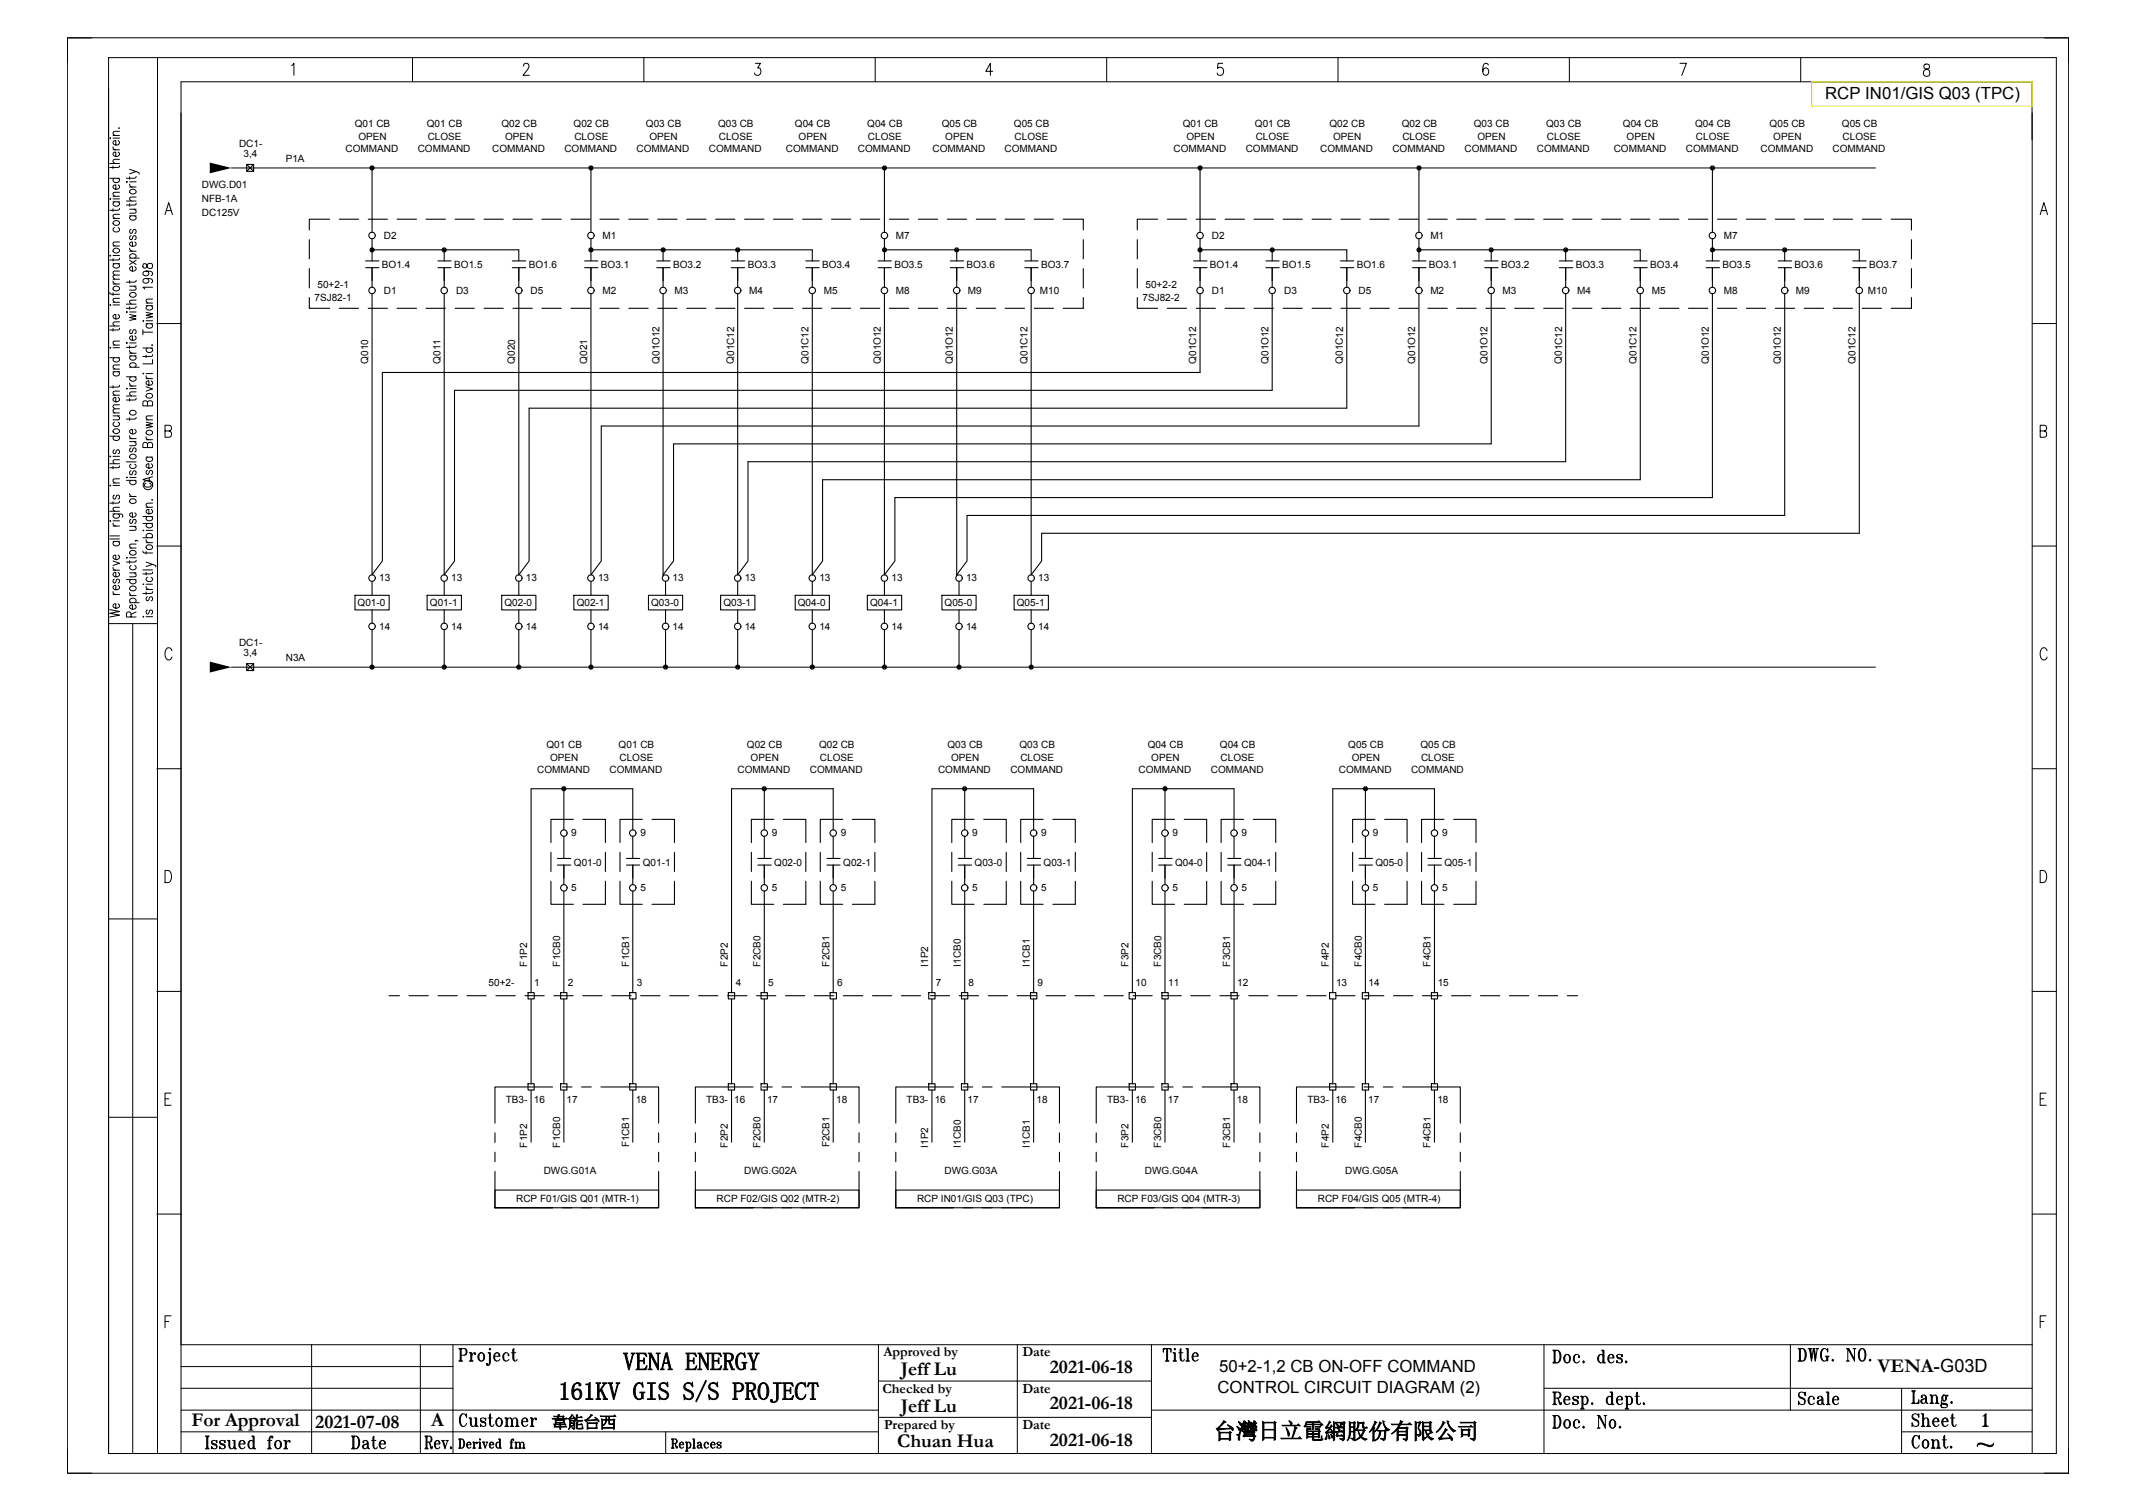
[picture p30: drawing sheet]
<svg xmlns="http://www.w3.org/2000/svg" width="297mm" height="210mm" viewBox="0 0 297 210" stroke-linecap="round" stroke-linejoin="round" font-family="sans-serif">
<defs><g id="words">
<g font-size="3.5">
<text x="86.6" y="190.4">VENA ENERGY</text>
<text x="77.6" y="194.5">161KV GIS S/S PROJECT</text>
</g>
<text font-size="3.1" x="168.8" y="200">台灣日立電網股份有限公司</text>
<g font-size="2.7">
<text x="125.2" y="191.1">Jeff Lu</text>
<text x="146" y="190.8">2021-06-18</text>
<text x="261.1" y="190.7">VENA-G03D</text>
<text x="125.2" y="196.2">Jeff Lu</text>
<text x="146" y="195.9">2021-06-18</text>
<text x="26.6" y="198.2">For Approval</text>
<text x="43.8" y="198.4">2021-07-08</text>
<text x="59.9" y="198.2">A</text>
<text x="124.8" y="201.1">Chuan Hua</text>
<text x="146" y="200.9">2021-06-18</text>
</g>
<g font-size="2.3">
<text x="253.8" y="13.8">RCP IN01/GIS Q03 (TPC)</text>
<text x="169.5" y="190.7">50+2-1,2 CB ON-OFF COMMAND</text>
<text x="169.3" y="193.6">CONTROL CIRCUIT DIAGRAM (2)</text>
</g>
<text font-size="2.2" x="76.7" y="198.3">韋能台西</text>
<g font-size="1.9">
<text x="122.8" y="188.5">Approved by</text>
<text x="142.2" y="188.5">Date</text>
<text x="122.7" y="193.5">Checked by</text>
<text x="142.2" y="193.5">Date</text>
<text x="122.9" y="198.6">Prepared by</text>
<text x="142.2" y="198.6">Date</text>
</g>
<g font-size="1.4">
<text x="49.3" y="17.6">Q01 CB</text>
<text x="59.4" y="17.6">Q01 CB</text>
<text x="69.7" y="17.6">Q02 CB</text>
<text x="79.8" y="17.6">Q02 CB</text>
<text x="89.8" y="17.6">Q03 CB</text>
<text x="99.8" y="17.6">Q03 CB</text>
<text x="110.5" y="17.6">Q04 CB</text>
<text x="120.6" y="17.6">Q04 CB</text>
<text x="130.9" y="17.6">Q05 CB</text>
<text x="141" y="17.6">Q05 CB</text>
<text x="164.4" y="17.6">Q01 CB</text>
<text x="174.5" y="17.6">Q01 CB</text>
<text x="184.9" y="17.6">Q02 CB</text>
<text x="194.9" y="17.6">Q02 CB</text>
<text x="204.9" y="17.6">Q03 CB</text>
<text x="215" y="17.6">Q03 CB</text>
<text x="225.7" y="17.6">Q04 CB</text>
<text x="235.7" y="17.6">Q04 CB</text>
<text x="246.1" y="17.6">Q05 CB</text>
<text x="256.1" y="17.6">Q05 CB</text>
<text x="33.2" y="20.4">DC1-</text>
<text x="33.9" y="21.8">3,4</text>
<text x="39.7" y="22.4">P1A</text>
<text x="48" y="21.1">COMMAND</text>
<text x="49.8" y="19.5">OPEN</text>
<text x="58.1" y="21.1">COMMAND</text>
<text x="59.5" y="19.5">CLOSE</text>
<text x="68.5" y="21.1">COMMAND</text>
<text x="70.2" y="19.5">OPEN</text>
<text x="78.5" y="21.1">COMMAND</text>
<text x="79.9" y="19.5">CLOSE</text>
<text x="88.5" y="21.1">COMMAND</text>
<text x="90.3" y="19.5">OPEN</text>
<text x="98.6" y="21.1">COMMAND</text>
<text x="100" y="19.5">CLOSE</text>
<text x="109.3" y="21.1">COMMAND</text>
<text x="111" y="19.5">OPEN</text>
<text x="119.3" y="21.1">COMMAND</text>
<text x="120.7" y="19.5">CLOSE</text>
<text x="129.7" y="21.1">COMMAND</text>
<text x="131.4" y="19.5">OPEN</text>
<text x="139.7" y="21.1">COMMAND</text>
<text x="141.1" y="19.5">CLOSE</text>
<text x="163.2" y="21.1">COMMAND</text>
<text x="165" y="19.5">OPEN</text>
<text x="173.2" y="21.1">COMMAND</text>
<text x="174.6" y="19.5">CLOSE</text>
<text x="183.6" y="21.1">COMMAND</text>
<text x="185.4" y="19.5">OPEN</text>
<text x="193.6" y="21.1">COMMAND</text>
<text x="195" y="19.5">CLOSE</text>
<text x="203.6" y="21.1">COMMAND</text>
<text x="205.4" y="19.5">OPEN</text>
<text x="213.7" y="21.1">COMMAND</text>
<text x="215.1" y="19.5">CLOSE</text>
<text x="224.4" y="21.1">COMMAND</text>
<text x="226.2" y="19.5">OPEN</text>
<text x="234.4" y="21.1">COMMAND</text>
<text x="235.8" y="19.5">CLOSE</text>
<text x="244.8" y="21.1">COMMAND</text>
<text x="246.6" y="19.5">OPEN</text>
<text x="254.8" y="21.1">COMMAND</text>
<text x="256.2" y="19.5">CLOSE</text>
<text x="28.1" y="26.2">DWG.D01</text>
<text x="28.1" y="30">DC125V</text>
<text x="28.1" y="28.1">NFB-1A</text>
<text x="53.4" y="33.2">D2</text>
<text x="83.8" y="33.2">M1</text>
<text x="124.6" y="33.2">M7</text>
<text x="168.5" y="33.2">D2</text>
<text x="198.9" y="33.2">M1</text>
<text x="239.7" y="33.2">M7</text>
<text x="43.7" y="41.8">7SJ82-1</text>
<text x="44.1" y="40">50+2-1</text>
<text x="53.1" y="37.3">BO1.4</text>
<text x="53.4" y="40.8">D1</text>
<text x="63.2" y="37.3">BO1.5</text>
<text x="63.4" y="40.8">D3</text>
<text x="73.5" y="37.3">BO1.6</text>
<text x="73.8" y="40.8">D5</text>
<text x="83.6" y="37.3">BO3.1</text>
<text x="83.8" y="40.8">M2</text>
<text x="93.6" y="37.3">BO3.2</text>
<text x="93.8" y="40.8">M3</text>
<text x="104" y="37.3">BO3.3</text>
<text x="104.2" y="40.8">M4</text>
<text x="114.3" y="37.3">BO3.4</text>
<text x="114.5" y="40.8">M5</text>
<text x="124.4" y="37.3">BO3.5</text>
<text x="124.6" y="40.8">M8</text>
<text x="134.4" y="37.3">BO3.6</text>
<text x="134.6" y="40.8">M9</text>
<text x="144.6" y="40.8">M10</text>
<text x="144.8" y="37.3">BO3.7</text>
<text x="158.9" y="41.8">7SJ82-2</text>
<text x="159.3" y="40">50+2-2</text>
<text x="168.2" y="37.3">BO1.4</text>
<text x="168.5" y="40.8">D1</text>
<text x="178.3" y="37.3">BO1.5</text>
<text x="178.6" y="40.8">D3</text>
<text x="188.6" y="37.3">BO1.6</text>
<text x="188.9" y="40.8">D5</text>
<text x="198.7" y="37.3">BO3.1</text>
<text x="198.9" y="40.8">M2</text>
<text x="208.7" y="37.3">BO3.2</text>
<text x="208.9" y="40.8">M3</text>
<text x="219.1" y="37.3">BO3.3</text>
<text x="219.3" y="40.8">M4</text>
<text x="229.5" y="37.3">BO3.4</text>
<text x="229.7" y="40.8">M5</text>
<text x="239.5" y="37.3">BO3.5</text>
<text x="239.7" y="40.8">M8</text>
<text x="249.5" y="37.3">BO3.6</text>
<text x="249.7" y="40.8">M9</text>
<text x="259.7" y="40.8">M10</text>
<text x="259.9" y="37.3">BO3.7</text>
<text x="51.2" y="50.6" transform="rotate(-90 51.2 50.6)">Q010</text>
<text x="61.2" y="50.6" transform="rotate(-90 61.2 50.6)">Q011</text>
<text x="71.6" y="50.6" transform="rotate(-90 71.6 50.6)">Q020</text>
<text x="81.6" y="50.6" transform="rotate(-90 81.6 50.6)">Q021</text>
<text x="91.7" y="50.6" transform="rotate(-90 91.7 50.6)">Q01O12</text>
<text x="102.1" y="50.6" transform="rotate(-90 102.1 50.6)">Q01C12</text>
<text x="112.4" y="50.6" transform="rotate(-90 112.4 50.6)">Q01C12</text>
<text x="122.5" y="50.6" transform="rotate(-90 122.5 50.6)">Q01O12</text>
<text x="132.5" y="50.6" transform="rotate(-90 132.5 50.6)">Q01O12</text>
<text x="142.9" y="50.6" transform="rotate(-90 142.9 50.6)">Q01C12</text>
<text x="166.3" y="50.6" transform="rotate(-90 166.3 50.6)">Q01C12</text>
<text x="176.4" y="50.6" transform="rotate(-90 176.4 50.6)">Q01O12</text>
<text x="186.7" y="50.6" transform="rotate(-90 186.7 50.6)">Q01C12</text>
<text x="196.8" y="50.6" transform="rotate(-90 196.8 50.6)">Q01O12</text>
<text x="206.8" y="50.6" transform="rotate(-90 206.8 50.6)">Q01O12</text>
<text x="217.2" y="50.6" transform="rotate(-90 217.2 50.6)">Q01C12</text>
<text x="227.5" y="50.6" transform="rotate(-90 227.5 50.6)">Q01C12</text>
<text x="237.6" y="50.6" transform="rotate(-90 237.6 50.6)">Q01O12</text>
<text x="247.6" y="50.6" transform="rotate(-90 247.6 50.6)">Q01O12</text>
<text x="258" y="50.6" transform="rotate(-90 258 50.6)">Q01C12</text>
<text x="52.7" y="80.8">13</text>
<text x="62.7" y="80.8">13</text>
<text x="73.1" y="80.8">13</text>
<text x="83.1" y="80.8">13</text>
<text x="93.5" y="80.8">13</text>
<text x="103.6" y="80.8">13</text>
<text x="113.9" y="80.8">13</text>
<text x="124" y="80.8">13</text>
<text x="134.3" y="80.8">13</text>
<text x="144.4" y="80.8">13</text>
<text x="33.2" y="89.8">DC1-</text>
<text x="49.7" y="84.2">Q01-0</text>
<text x="52.7" y="87.5">14</text>
<text x="59.8" y="84.2">Q01-1</text>
<text x="62.7" y="87.5">14</text>
<text x="70.1" y="84.2">Q02-0</text>
<text x="73.1" y="87.5">14</text>
<text x="80.2" y="84.2">Q02-1</text>
<text x="83.1" y="87.5">14</text>
<text x="90.5" y="84.2">Q03-0</text>
<text x="93.5" y="87.5">14</text>
<text x="100.6" y="84.2">Q03-1</text>
<text x="103.6" y="87.5">14</text>
<text x="110.9" y="84.2">Q04-0</text>
<text x="113.9" y="87.5">14</text>
<text x="121" y="84.2">Q04-1</text>
<text x="124" y="87.5">14</text>
<text x="131.3" y="84.2">Q05-0</text>
<text x="134.3" y="87.5">14</text>
<text x="141.4" y="84.2">Q05-1</text>
<text x="144.4" y="87.5">14</text>
<text x="33.9" y="91.2">3,4</text>
<text x="39.7" y="91.8">N3A</text>
<text x="74.7" y="107.4">COMMAND</text>
<text x="76" y="103.9">Q01 CB</text>
<text x="76.5" y="105.7">OPEN</text>
<text x="84.7" y="107.4">COMMAND</text>
<text x="86" y="103.9">Q01 CB</text>
<text x="86.1" y="105.7">CLOSE</text>
<text x="102.6" y="107.4">COMMAND</text>
<text x="103.9" y="103.9">Q02 CB</text>
<text x="104.4" y="105.7">OPEN</text>
<text x="112.6" y="107.4">COMMAND</text>
<text x="113.9" y="103.9">Q02 CB</text>
<text x="114" y="105.7">CLOSE</text>
<text x="130.4" y="107.4">COMMAND</text>
<text x="131.7" y="103.9">Q03 CB</text>
<text x="132.2" y="105.7">OPEN</text>
<text x="140.5" y="107.4">COMMAND</text>
<text x="141.8" y="103.9">Q03 CB</text>
<text x="141.9" y="105.7">CLOSE</text>
<text x="158.3" y="107.4">COMMAND</text>
<text x="159.6" y="103.9">Q04 CB</text>
<text x="160.1" y="105.7">OPEN</text>
<text x="168.4" y="107.4">COMMAND</text>
<text x="169.6" y="103.9">Q04 CB</text>
<text x="169.7" y="105.7">CLOSE</text>
<text x="186.2" y="107.4">COMMAND</text>
<text x="187.5" y="103.9">Q05 CB</text>
<text x="187.9" y="105.7">OPEN</text>
<text x="196.2" y="107.4">COMMAND</text>
<text x="197.5" y="103.9">Q05 CB</text>
<text x="197.6" y="105.7">CLOSE</text>
<text x="79.4" y="116.2">9</text>
<text x="89" y="116.2">9</text>
<text x="107.3" y="116.2">9</text>
<text x="116.9" y="116.2">9</text>
<text x="135.2" y="116.2">9</text>
<text x="144.8" y="116.2">9</text>
<text x="163" y="116.2">9</text>
<text x="172.6" y="116.2">9</text>
<text x="190.9" y="116.2">9</text>
<text x="200.5" y="116.2">9</text>
<text x="79.4" y="123.8">5</text>
<text x="79.8" y="120.4">Q01-0</text>
<text x="89" y="123.8">5</text>
<text x="89.4" y="120.4">Q01-1</text>
<text x="107.3" y="123.8">5</text>
<text x="107.7" y="120.4">Q02-0</text>
<text x="116.9" y="123.8">5</text>
<text x="117.2" y="120.4">Q02-1</text>
<text x="135.2" y="123.8">5</text>
<text x="135.5" y="120.4">Q03-0</text>
<text x="144.8" y="123.8">5</text>
<text x="145.1" y="120.4">Q03-1</text>
<text x="163" y="123.8">5</text>
<text x="163.4" y="120.4">Q04-0</text>
<text x="172.6" y="123.8">5</text>
<text x="173" y="120.4">Q04-1</text>
<text x="190.9" y="123.8">5</text>
<text x="191.2" y="120.4">Q05-0</text>
<text x="200.5" y="123.8">5</text>
<text x="200.8" y="120.4">Q05-1</text>
<text x="67.9" y="137">50+2-</text>
<text x="73.3" y="134.3" transform="rotate(-90 73.3 134.3)">F1P2</text>
<text x="74.3" y="137">1</text>
<text x="77.9" y="134.3" transform="rotate(-90 77.9 134.3)">F1CB0</text>
<text x="79" y="137">2</text>
<text x="87.5" y="134.3" transform="rotate(-90 87.5 134.3)">F1CB1</text>
<text x="88.5" y="137">3</text>
<text x="101.2" y="134.3" transform="rotate(-90 101.2 134.3)">F2P2</text>
<text x="102.3" y="137">4</text>
<text x="105.7" y="134.3" transform="rotate(-90 105.7 134.3)">F2CB0</text>
<text x="106.8" y="137">5</text>
<text x="115.3" y="134.3" transform="rotate(-90 115.3 134.3)">F2CB1</text>
<text x="116.4" y="137">6</text>
<text x="129" y="134.3" transform="rotate(-90 129 134.3)">I1P2</text>
<text x="130.1" y="137">7</text>
<text x="133.6" y="134.3" transform="rotate(-90 133.6 134.3)">I1CB0</text>
<text x="134.7" y="137">8</text>
<text x="143.2" y="134.3" transform="rotate(-90 143.2 134.3)">I1CB1</text>
<text x="144.3" y="137">9</text>
<text x="156.9" y="134.3" transform="rotate(-90 156.9 134.3)">F3P2</text>
<text x="157.9" y="137">10</text>
<text x="161.5" y="134.3" transform="rotate(-90 161.5 134.3)">F3CB0</text>
<text x="162.4" y="137">11</text>
<text x="171.1" y="134.3" transform="rotate(-90 171.1 134.3)">F3CB1</text>
<text x="172" y="137">12</text>
<text x="184.8" y="134.3" transform="rotate(-90 184.8 134.3)">F4P2</text>
<text x="185.8" y="137">13</text>
<text x="189.3" y="134.3" transform="rotate(-90 189.3 134.3)">F4CB0</text>
<text x="190.3" y="137">14</text>
<text x="198.9" y="134.3" transform="rotate(-90 198.9 134.3)">F4CB1</text>
<text x="199.9" y="137">15</text>
<text x="70.3" y="153.4">TB3-</text>
<text x="74.2" y="153.4">16</text>
<text x="78.8" y="153.4">17</text>
<text x="88.4" y="153.4">18</text>
<text x="98.2" y="153.4">TB3-</text>
<text x="102.1" y="153.4">16</text>
<text x="106.7" y="153.4">17</text>
<text x="116.3" y="153.4">18</text>
<text x="126.1" y="153.4">TB3-</text>
<text x="130" y="153.4">16</text>
<text x="134.5" y="153.4">17</text>
<text x="144.1" y="153.4">18</text>
<text x="153.9" y="153.4">TB3-</text>
<text x="157.8" y="153.4">16</text>
<text x="162.4" y="153.4">17</text>
<text x="172" y="153.4">18</text>
<text x="181.8" y="153.4">TB3-</text>
<text x="185.7" y="153.4">16</text>
<text x="190.3" y="153.4">17</text>
<text x="199.9" y="153.4">18</text>
<text x="73.3" y="159.5" transform="rotate(-90 73.3 159.5)">F1P2</text>
<text x="77.9" y="159.5" transform="rotate(-90 77.9 159.5)">F1CB0</text>
<text x="87.5" y="159.5" transform="rotate(-90 87.5 159.5)">F1CB1</text>
<text x="101.2" y="159.5" transform="rotate(-90 101.2 159.5)">F2P2</text>
<text x="105.7" y="159.5" transform="rotate(-90 105.7 159.5)">F2CB0</text>
<text x="115.3" y="159.5" transform="rotate(-90 115.3 159.5)">F2CB1</text>
<text x="129" y="159.5" transform="rotate(-90 129 159.5)">I1P2</text>
<text x="133.6" y="159.5" transform="rotate(-90 133.6 159.5)">I1CB0</text>
<text x="143.2" y="159.5" transform="rotate(-90 143.2 159.5)">I1CB1</text>
<text x="156.9" y="159.5" transform="rotate(-90 156.9 159.5)">F3P2</text>
<text x="161.5" y="159.5" transform="rotate(-90 161.5 159.5)">F3CB0</text>
<text x="171.1" y="159.5" transform="rotate(-90 171.1 159.5)">F3CB1</text>
<text x="184.8" y="159.5" transform="rotate(-90 184.8 159.5)">F4P2</text>
<text x="189.3" y="159.5" transform="rotate(-90 189.3 159.5)">F4CB0</text>
<text x="198.9" y="159.5" transform="rotate(-90 198.9 159.5)">F4CB1</text>
<text x="71.8" y="167">RCP F01/GIS Q01 (MTR-1)</text>
<text x="75.6" y="163.1">DWG.G01A</text>
<text x="99.6" y="167">RCP F02/GIS Q02 (MTR-2)</text>
<text x="103.5" y="163.1">DWG.G02A</text>
<text x="127.5" y="167">RCP IN01/GIS Q03 (TPC)</text>
<text x="131.3" y="163.1">DWG.G03A</text>
<text x="155.4" y="167">RCP F03/GIS Q04 (MTR-3)</text>
<text x="159.2" y="163.1">DWG.G04A</text>
<text x="183.2" y="167">RCP F04/GIS Q05 (MTR-4)</text>
<text x="187" y="163.1">DWG.G05A</text>
</g>
</g></defs>
<g fill="none" stroke="#000" stroke-width=".14">
<path d="M9.4 5.3h278.2v199.5h-278.2zM12.7 5.3h-3.3v3.3M15.1 8h270.8v194h-270.8zM15.3 19.1v.1zM15.7 19.2h.9M15.7 18.8h.9M16.4 19.5a.31 .31 0 0 1 .2 .3 .31 .31 0 0 1-.2 .3l-.2 .1a.36 .36 0 0 1-.4-.1 .36 .36 0 0 1 0-.5l.3-.1v.7M16.6 17.8h-.1M16.6 18.3h-.8l-.1 .3 .3 .2M21.9 8v193.9M40.5 9.1l.4-.3v1.7M57.4 8v3.4"/>
<path d="M72.8 9.2v-.2l.2-.2h.3l.2 .2a.62 .62 0 0 1-.1 .7l-.7 .8h.9M89.5 8v3.4M105 8.8h.7l-.3 .6a.52 .52 0 0 1 .4 .6 .52 .52 0 0 1-.6 .5l-.2-.1-.1-.3M121.7 8v3.4M138 9.9h-.9l.6-1.1v1.7M153.9 8v3.4M170 8.8h-.6l-.1 .7a.52 .52 0 0 1 .7 .1 .52 .52 0 0 1 0 .7 .52 .52 0 0 1-.7 0l-.1-.2M186 8v3.4M206.9 9v-.1l-.3-.1a.91 .91 0 0 0-.4 1.1v.3a.38 .38 0 0 0 .4 .3 .38 .38 0 0 0 .3-.3 .48 .48 0 0 0 0-.5 .48 .48 0 0 0-.5-.2l-.2 .4M218.2 8v3.4M233.6 8.8h.9l-.7 1.7M250.4 8v3.4"/>
<path d="M267.6 9a.37 .37 0 0 0 .1 .5 .56 .56 0 0 1 .6 .4 .56 .56 0 0 1-.3 .7 .49 .49 0 0 1-.6-.4 .49 .49 0 0 1 .4-.6l.3-.1a.37 .37 0 0 0 .1-.5l-.2-.1zM282.5 11.3v8.1M282.6 11.4h-257.4v190.6M282.6 15.7v186.3M284.3 5.3h3.3v3.3M15.3 35.5h.1zM15.3 24.8h1.3M15.3 22.7h1.3M15.3 27.6v.1zM15.7 23.1v.3M15.7 29v.4M15.7 35.9v.4"/>
<path d="M15.7 36.6h.9M15.7 35.5h.9M15.7 28h.9M15.7 27.6h.9M15.7 39.1a.36 .36 0 0 0 .4 .4M15.7 20.4a.36 .36 0 0 0 .4 .4M15.7 39.5h.9M15.7 38.8h.9M15.7 34.2h.9M15.7 30.4h.9M15.7 27.3h.9M15.7 20.8h.9"/>
<path d="M15.8 39.9a.43 .43 0 0 1 .5-.1 .43 .43 0 0 1 .3 .5 .43 .43 0 0 1-.6 .1 .43 .43 0 0 1-.2-.5zM15.8 34.7a.42 .42 0 0 1 .5-.2 .42 .42 0 0 1 .3 .5 .42 .42 0 0 1-.6 .2 .42 .42 0 0 1-.2-.5zM15.8 30.8a.43 .43 0 0 1 .5-.2 .43 .43 0 0 1 .3 .6 .43 .43 0 0 1-.6 .1 .43 .43 0 0 1-.2-.5zM15.9 36.6a.29 .29 0 0 0-.2 .3 .29 .29 0 0 0 .2 .3 .41 .41 0 0 0 .5 0 .41 .41 0 0 0 .2-.4l-.2-.2M15.9 31.6a.31 .31 0 0 0-.2 .3 .31 .31 0 0 0 .2 .3h.2a.36 .36 0 0 0 .4-.1 .36 .36 0 0 0 .1-.4l-.2-.1M15.9 28l-.1 .2a.44 .44 0 0 0 .3 .5 .44 .44 0 0 0 .5-.3v-.2l-.2-.2M15.9 24.8a.29 .29 0 0 0-.2 .3 .29 .29 0 0 0 .2 .2l.2 .1a.36 .36 0 0 0 .4-.1 .36 .36 0 0 0 .1-.4l-.2-.1M16.4 25.7a.29 .29 0 0 1 .2 .3 .29 .29 0 0 1-.2 .3h-.2a.36 .36 0 0 1-.4-.1 .36 .36 0 0 1 0-.4l.3-.1v.6M16.4 21.1a.29 .29 0 0 1 .2 .3 .29 .29 0 0 1-.2 .3h-.2a.36 .36 0 0 1-.4-.1 .36 .36 0 0 1 0-.4l.3-.1v.6M16.6 35.9v.2h-.2h-1.1M16.6 29v.2h-.2h-1.1M16.6 23v.2l-.2 .1h-1.1"/>
<path d="M16.6 38.2l-.8 .1-.1 .2 .3 .3M16.6 37.7h-.8l-.1 .3 .3 .2M16.6 33.6l-.8 .1-.1 .2 .3 .3M16.6 29.8h-.8l-.1 .3 .3 .3M16.6 26.7l-.8 .1-.1 .2 .3 .3M16.6 22.1l-.8 .1-.1 .3 .3 .2M17.6 25.3h.1zM17.6 27.9h1.3M18 23.5l.9 .3-.9 .4M18 24.6v.3M18 28.3v.4M18 39v.4"/>
<path d="M18 39.8h.9M18 35.9h1.4M18 30h.9M18 29.1h.9M18 25.3h.9M18 36.2l.9 .6M18 34.9h.9M18 26h.9M18 34.5a.39 .39 0 0 0 .4 .4M18 25.6a.36 .36 0 0 0 .4 .4M18.1 26.5a.42 .42 0 0 1 .5-.2 .42 .42 0 0 1 .3 .5 .42 .42 0 0 1-.6 .2 .42 .42 0 0 1-.2-.5zM18.2 35.9l-.1-.1a.44 .44 0 0 1 .3-.6 .44 .44 0 0 1 .5 .3v.2l-.2 .2"/>
<path d="M18.2 32.8a.29 .29 0 0 0-.2 .2 .29 .29 0 0 0 .2 .3h.1l.2-.5h.2a.29 .29 0 0 1 .2 .2 .29 .29 0 0 1-.2 .3M18.2 31.9a.31 .31 0 0 0-.2 .3 .31 .31 0 0 0 .2 .3l.2-.2 .1-.4h.2a.31 .31 0 0 1 .2 .3 .31 .31 0 0 1-.2 .3M18.2 30l-.1 .1a.44 .44 0 0 0 .3 .5 .44 .44 0 0 0 .5-.2v-.2l-.2-.2M18.7 39.8l.2 .2v.3h-.9M18.7 29.1l.2 .2v.3h-.9M18.7 37.1a.31 .31 0 0 1 .2 .2 .31 .31 0 0 1-.2 .3l-.2 .1a.36 .36 0 0 1-.4-.1 .36 .36 0 0 1 0-.4l.3-.1v.6M18.7 33.6l.2 .1a.44 .44 0 0 1-.3 .6 .44 .44 0 0 1-.6-.3l.2-.3 .2-.1v.6M18.9 39v.1l-.2 .1h-1.1M18.9 28.2v.3h-.2h-1.1M18.9 24.5v.2l-.2 .1h-1.1M18.9 23.8l.5 .2v.2M18.9 36.2l-.9 .6"/>
<path d="M18.9 27.4h-.8l-.1 .3 .3 .2M19.9 36.7a.34 .34 0 0 0 0 .4 .34 .34 0 0 0 .3 .2l.1-.1a.54 .54 0 0 1 .3-.5 .54 .54 0 0 1 .5 0 .43 .43 0 0 1-.3 .6 .43 .43 0 0 1-.4-.5l-.2-.2zM20.3 38.7a.35 .35 0 0 1 .4 .4 .39 .39 0 0 1-.6 .3 .39 .39 0 0 1 0-.7h.2a.63 .63 0 0 1 .9 .4l-.2 .2M20.3 37.7a.35 .35 0 0 1 .4 .3 .39 .39 0 0 1-.6 .4 .39 .39 0 0 1 0-.7h.2a.63 .63 0 0 1 .9 .4l-.2 .2M21.2 39.9h-1.3l.2 .3M22.9 29.8l.6-1.6 .5 1.6M23.1 29.3h.7M32.2 23.3h228.6M283.7 29.8l.5-1.6 .5 1.6M283.9 29.3h.6M15.3 48.3h.1zM15.3 42.4h.1z"/>
<path d="M15.3 40.6v.2l.2 .1h1.1M15.3 49.7h1.3M15.3 45.3h1.3M15.7 40.7v.4M15.7 45.7v.3M15.7 53.6v.3M15.7 57.8h.9M15.7 51.7h.9M15.7 48.3h.9M15.7 42.4h.9M15.7 57.4h.9M15.7 54.9h.9"/>
<path d="M15.7 51.3h.9M15.7 48h.9M15.7 42h.9M15.8 59.7a.43 .43 0 0 1 .5-.1 .43 .43 0 0 1 .3 .5 .43 .43 0 0 1-.6 .2 .43 .43 0 0 1-.2-.6zM15.9 58.7a.29 .29 0 0 0-.2 .3 .29 .29 0 0 0 .2 .2l.2 .1a.36 .36 0 0 0 .4-.1 .36 .36 0 0 0 .1-.4l-.2-.1M15.9 51.7a.29 .29 0 0 0-.2 .2 .29 .29 0 0 0 .2 .3l.2 .1a.36 .36 0 0 0 .4-.1 .36 .36 0 0 0 .1-.5h-.2M15.9 49.7a.29 .29 0 0 0-.2 .3 .29 .29 0 0 0 .2 .3h.2a.36 .36 0 0 0 .4-.1 .36 .36 0 0 0 .1-.4l-.2-.1M16.4 57.8l.2 .3v.2l-.9 .1M16.4 55.2a.29 .29 0 0 1 .2 .3 .29 .29 0 0 1-.2 .3 .41 .41 0 0 1-.5 0 .41 .41 0 0 1-.1-.5l.3-.1v.7M16.4 43.7a.31 .31 0 0 1 .2 .3 .31 .31 0 0 1-.2 .3h-.2a.36 .36 0 0 1-.4-.1 .36 .36 0 0 1 0-.4l.3-.1v.6M16.6 53.5v.3h-.2h-1.1M16.6 45.6v.2l-.2 .1h-1.1"/>
<path d="M16.6 56.8l-.8 .1-.1 .2 .3 .3M16.6 56.3h-.8l-.1 .3 .3 .2M16.6 54.4h-.8l-.1 .3 .3 .2M16.6 50.7l-.8 .1-.1 .2 .3 .3M16.6 47.4h-.8l-.1 .3 .3 .3M16.6 44.7l-.8 .1-.1 .3 .3 .2M16.6 41.5h-.8l-.1 .3 .3 .2M17.6 52.4h1.3M17.6 55h1.3M17.6 42.3h1.3M17.6 53.9v.2zM17.6 47.6v.1z"/>
<path d="M17.6 43.3v.1zM18 43.7l.9 .2-.9 .2 .9 .2-.9 .2M18 42.6v.4M18 48.1v.3M18 55.4v.3M18 58.1v.3M18 54h.9M18 51h1.4M18 49.5h.9M18 47.7h.9M18 43.4h.9M18 53.6h.9"/>
<path d="M18 49.1h.9M18 53.2a.36 .36 0 0 0 .4 .4M18 48.7a.36 .36 0 0 0 .4 .4M18.1 57.2a.43 .43 0 0 1 .5-.2 .43 .43 0 0 1 .3 .5 .43 .43 0 0 1-.6 .2 .43 .43 0 0 1-.2-.5zM18.1 40.8a.43 .43 0 0 1 .5-.2 .43 .43 0 0 1 .3 .6 .43 .43 0 0 1-.6 .1 .43 .43 0 0 1-.2-.5zM18.2 52.4a.29 .29 0 0 0-.2 .2 .29 .29 0 0 0 .2 .3 .41 .41 0 0 0 .5 0 .41 .41 0 0 0 .2-.4l-.2-.1M18.2 51a.31 .31 0 0 1-.2-.2 .31 .31 0 0 1 .2-.3l.2-.1a.36 .36 0 0 1 .4 .1 .36 .36 0 0 1 .1 .4l-.2 .1M18.2 49.5a.29 .29 0 0 0-.2 .2 .29 .29 0 0 0 .2 .3l.2 .1a.36 .36 0 0 0 .4-.1 .36 .36 0 0 0 .1-.5h-.2M18.2 45.8a.32 .32 0 0 0-.1 .5h.2l.2-.4 .2-.1a.32 .32 0 0 1 .2 .5l-.2 .1M18.7 59.7a.31 .31 0 0 1 .2 .3 .31 .31 0 0 1-.2 .3h-.2a.36 .36 0 0 1-.4-.1 .36 .36 0 0 1 0-.4l.3-.1v.6M18.7 46.7a.31 .31 0 0 1 .2 .3 .31 .31 0 0 1-.2 .3h-.2a.36 .36 0 0 1-.4-.1 .36 .36 0 0 1 0-.4l.3-.1v.6M18.9 58v.2h-.2h-1.1"/>
<path d="M18.9 55.3v.3h-.2h-1.1M18.9 48v.2l-.2 .1h-1.1M18.9 42.6v.2h-.2h-1.1M18.9 54.5h-.8l-.1 .3 .3 .2M18.9 41.7l-.8 .1-.1 .2 .3 .3M19.9 44.6h.1zM19.9 48.4h1.3M19.9 46.2h1.3M19.9 45.8v.7M19.9 51.9v.1zM20.3 58.7l.9 .2-.9 .2 .9 .2-.9 .2M20.3 53.8l.9 .3-.9 .3"/>
<path d="M20.3 43.4l.9 .2-.9 .2 .9 .2-.9 .2M20.3 49.4v.3M20.3 51.9h.9M20.3 45h.9M20.3 44.6h.9M20.3 42.5h.9M20.3 58.4h.9M20.3 52.6h.9M20.3 42.1h.9M20.3 52.2a.36 .36 0 0 0 .4 .4M20.4 59.9a.43 .43 0 0 1 .5-.1 .43 .43 0 0 1 .2 .5 .43 .43 0 0 1-.5 .2 .43 .43 0 0 1-.2-.6zM20.4 54.8a.43 .43 0 0 1 .5-.1 .43 .43 0 0 1 .2 .5 .43 .43 0 0 1-.5 .2 .43 .43 0 0 1-.2-.6z"/>
<path d="M20.5 56l.1-.3h.5l.1 .3v.4h-1.3v-.4a.33 .33 0 0 1 .3-.3 .33 .33 0 0 1 .3 .3v.4M20.5 48.4a.31 .31 0 0 0-.2 .3 .31 .31 0 0 0 .2 .2l.2 .1a.36 .36 0 0 0 .4-.1 .36 .36 0 0 0 0-.4l-.1-.1M20.5 45a.31 .31 0 0 0-.2 .3 .31 .31 0 0 0 .2 .3h.2a.36 .36 0 0 0 .4-.1 .36 .36 0 0 0 0-.4l-.1-.1M20.5 42.5a.29 .29 0 0 0-.2 .3 .29 .29 0 0 0 .2 .2 .41 .41 0 0 0 .5 .1 .41 .41 0 0 0 .1-.5l-.1-.1M21 52.9a.31 .31 0 0 1 .2 .3 .31 .31 0 0 1-.2 .3h-.2a.36 .36 0 0 1-.4-.1 .36 .36 0 0 1 0-.4l.3-.1v.6M21.1 47.9v.1M21.2 50v.6h-1.3M21.2 49.3l-.1 .2h-.1h-1.1M21.2 57.8h-.8l-.1 .3 .3 .3M21.2 41.6h-.8l-.1 .3 .3 .2M21.8 45h3.4M22.9 59.9h.6a.4 .4 0 0 0 .4-.4 .4 .4 0 0 0-.4-.4h-.6v1.7h.6a.45 .45 0 0 0 .4-.5 .45 .45 0 0 0-.4-.4"/>
<path d="M282.6 45h3.3M283.7 59.9h.6a.4 .4 0 0 0 .3-.4 .4 .4 0 0 0-.3-.4h-.6v1.7h.6a.45 .45 0 0 0 .3-.5 .45 .45 0 0 0-.3-.4M15.3 72.4h.1zM15.3 67.5h.1zM15.3 63.4h.1zM15.3 60.6h1.3M15.3 74.9h1.3M15.3 74.5h1.3M15.3 71.1h1.3M15.3 64.4h1.3M15.7 78l.9 .3-.9 .3M15.7 71.4l1.2 .1 .2 .1-.1 .3"/>
<path d="M15.7 75.3h.9M15.7 72.4h.9M15.7 64.8v.4M15.7 69.7v.4M15.7 67.5h.9M15.7 63.4h.9M15.7 78.8a.36 .36 0 0 0 .4 .4M15.7 72.7a.36 .36 0 0 0 .4 .4M15.7 79.2h.9M15.7 73.1h.9M15.7 67.1h.9M15.9 75.3a.31 .31 0 0 0-.2 .2 .31 .31 0 0 0 .2 .3l.2 .1a.36 .36 0 0 0 .4-.1 .36 .36 0 0 0 .1-.4l-.2-.1"/>
<path d="M15.9 71.4l-.1 .1a.44 .44 0 0 0 .3 .6 .44 .44 0 0 0 .5-.3v-.2l-.2-.2M15.9 68.8a.32 .32 0 0 0-.1 .5h.2l.2-.4 .2-.1a.32 .32 0 0 1 .2 .5l-.2 .1M15.9 62.5a.29 .29 0 0 0-.2 .3 .29 .29 0 0 0 .2 .3l.1-.1 .2-.4 .2-.1a.29 .29 0 0 1 .2 .3 .29 .29 0 0 1-.2 .3M15.9 60.6a.29 .29 0 0 0-.2 .3 .29 .29 0 0 0 .2 .3h.2a.36 .36 0 0 0 .4-.1 .36 .36 0 0 0 .1-.4l-.2-.1M16.4 79.5a.31 .31 0 0 1 .2 .3 .31 .31 0 0 1-.2 .3l-.2 .1a.36 .36 0 0 1-.4-.1 .36 .36 0 0 1 0-.4l.3-.2v.7M16.4 77.2l.2 .1a.44 .44 0 0 1-.3 .5 .44 .44 0 0 1-.6-.3l.1-.3h.3v.6M16.6 69.7v.2h-.2h-1.1M16.6 64.7v.3h-.2h-1.1M16.6 70.5h-.8l-.1 .3 .3 .3M16.6 66.5l-.8 .1-.1 .3 .3 .2M16.6 63.9h-.8l-.1 .3 .3 .2M17.6 66.8h1.3"/>
<path d="M17.6 64.2h1.3M17.6 77.5v.1zM17.6 66.3v.1zM18 79.6h.9M18 77.9v.4M18 77.5h.9M18 73.2h.9M18 66.4h.9M18 61.4h.9M18 76.2h.9M18 69h.9M18 61h.9"/>
<path d="M18 68.6a.36 .36 0 0 0 .4 .4M18 60.6a.36 .36 0 0 0 .4 .4M18.1 76.6a.43 .43 0 0 1 .5-.1 .43 .43 0 0 1 .3 .5 .43 .43 0 0 1-.6 .2 .43 .43 0 0 1-.2-.6zM18.1 69.5a.43 .43 0 0 1 .5-.2 .43 .43 0 0 1 .3 .5 .43 .43 0 0 1-.6 .2 .43 .43 0 0 1-.2-.5zM18.1 63.3a.43 .43 0 0 1 .5-.2 .43 .43 0 0 1 .3 .5 .43 .43 0 0 1-.6 .2 .43 .43 0 0 1-.2-.5zM18.2 78.6a.29 .29 0 0 0-.2 .3 .29 .29 0 0 0 .2 .2 .41 .41 0 0 0 .5 .1 .41 .41 0 0 0 .2-.5l-.2-.1M18.2 72.2a.32 .32 0 0 0-.1 .5h.2l.2-.5h.2a.32 .32 0 0 1 .2 .5h-.2M18.2 66.8l-.1 .1a.44 .44 0 0 0 .3 .5 .44 .44 0 0 0 .5-.3v-.1l-.2-.2M18.2 65.4a.32 .32 0 0 0-.1 .5h.2l.2-.4 .2-.1a.32 .32 0 0 1 .2 .5l-.2 .1M18.2 64.5a.29 .29 0 0 0-.2 .3 .29 .29 0 0 0 .2 .3h.2a.36 .36 0 0 0 .4-.1 .36 .36 0 0 0 .1-.4l-.2-.1M18.2 62.2a.31 .31 0 0 0-.2 .3 .31 .31 0 0 0 .2 .3h.1l.2-.5 .2-.1a.31 .31 0 0 1 .2 .3 .31 .31 0 0 1-.2 .3M18.7 79.6l.2 .3v.2l-.9 .1"/>
<path d="M18.7 73.2l.2 .2v.3h-.9M18.7 61.4l.2 .2v.3h-.9M18.7 71.3a.29 .29 0 0 1 .2 .3 .29 .29 0 0 1-.2 .2l-.2 .1a.36 .36 0 0 1-.4-.1 .36 .36 0 0 1 0-.4l.3-.1v.6M18.9 75.1v.1v-.1l.3 .1M18.9 77.9v.2h-.2h-1.1M18.9 75.6l-.8 .1-.1 .2 .3 .3M19.9 73.7h.1zM19.9 76.6v.2l.2 .1h1.1M19.9 72.7h1.3M19.9 71.8h1.3M19.9 79.2h1.3M19.9 74.7h1.3"/>
<path d="M20.3 67.2a.28 .28 0 0 0-.2 .3 .28 .28 0 0 0 .3 .2h.3a.28 .28 0 0 0 .3-.2 .28 .28 0 0 0-.2-.3M20.3 78.1l.9 .3-.9 .3M20.3 76.6v.4M20.3 79.5v.4M20.3 73.7h.9M20.3 63.5h.9M20.3 75.4h.9M20.3 70.5h.9M20.3 61.1h.9M20.3 75a.39 .39 0 0 0 .4 .4M20.3 60.7a.36 .36 0 0 0 .4 .4M20.4 75.9a.43 .43 0 0 1 .5-.2 .43 .43 0 0 1 .2 .5 .43 .43 0 0 1-.5 .2 .43 .43 0 0 1-.2-.5z"/>
<path d="M20.5 74.7a.29 .29 0 0 1-.2-.2 .29 .29 0 0 1 .2-.3l.2-.1a.36 .36 0 0 1 .4 .1 .36 .36 0 0 1 0 .5h-.1M20.5 72.7a.29 .29 0 0 0-.2 .3 .29 .29 0 0 0 .2 .3 .41 .41 0 0 0 .5 0 .41 .41 0 0 0 .1-.4l-.1-.2M20.5 71.8a.29 .29 0 0 0-.2 .3 .29 .29 0 0 0 .2 .2l.2 .1a.36 .36 0 0 0 .4-.1 .36 .36 0 0 0 0-.4l-.1-.1M20.5 65.4a.31 .31 0 0 0-.2 .3 .31 .31 0 0 0 .2 .2h.1l.2-.5h.2a.31 .31 0 0 1 .2 .3 .31 .31 0 0 1-.2 .2M20.5 63.5a.29 .29 0 0 0-.2 .3 .29 .29 0 0 0 .2 .3 .41 .41 0 0 0 .5 0 .41 .41 0 0 0 .1-.5l-.1-.1M20.5 61.7a.37 .37 0 0 1 .4-.2 .37 .37 0 0 1 .3 .2v.5h-1.3v-.6l.2-.1 .3 .1 .1 .6M20.8 66.4v.5M21 70.8a.29 .29 0 0 1 .2 .3 .29 .29 0 0 1-.2 .3 .41 .41 0 0 1-.5 0 .41 .41 0 0 1-.1-.5l.3-.1v.6M21 64.5a.29 .29 0 0 1 .2 .2 .29 .29 0 0 1-.2 .3 .41 .41 0 0 1-.5 0 .41 .41 0 0 1-.1-.4l.3-.1v.6M21.1 69.4l.1 .1h-.1M21.2 79.5l-.1 .2-.1 .1h-1.1M21.2 78.4l.5 .2v.2"/>
<path d="M21.2 66.2l-1.3 .5 1.3 .4M21.2 69.9l-.8 .1-.1 .2 .3 .3M21.8 75.9h3.4M282.6 75.9h3.3M15.1 86.7h6.7M15.3 84.7l1.3 .3-1.3 .2 1.3 .3-1.3 .3M15.7 82.2a.36 .36 0 0 0 .4 .4M15.7 82.6h.9M15.9 80.5a.29 .29 0 0 0-.2 .3 .29 .29 0 0 0 .2 .2l.2-.1 .1-.4h.2a.29 .29 0 0 1 .2 .3 .29 .29 0 0 1-.2 .2M16.4 83.9a.29 .29 0 0 1 .2 .3 .29 .29 0 0 1-.2 .3 .41 .41 0 0 1-.5 0 .41 .41 0 0 1-.1-.5l.3-.1v.6M16.4 81.3a.31 .31 0 0 1 .2 .3 .31 .31 0 0 1-.2 .3l-.2 .1a.36 .36 0 0 1-.4-.1 .36 .36 0 0 1 0-.4l.3-.2v.7M17.6 80.5h1.3"/>
<path d="M18 83.8h1.4M18 82.8h.9M18 82.4a.36 .36 0 0 0 .4 .4M18.1 81.6a.43 .43 0 0 1 .5-.2 .43 .43 0 0 1 .3 .6 .43 .43 0 0 1-.6 .1 .43 .43 0 0 1-.2-.5zM18.2 85.8v-.5a.33 .33 0 0 0-.3-.3 .33 .33 0 0 0-.3 .3v.5h1.3M18.2 83.8a.31 .31 0 0 1-.2-.3 .31 .31 0 0 1 .2-.3l.2-.1a.36 .36 0 0 1 .4 .1 .36 .36 0 0 1 .1 .5l-.2 .1M18.2 80.5l-.1 .1a.44 .44 0 0 0 .3 .6 .44 .44 0 0 0 .5-.3v-.2l-.2-.2M18.5 86.7v115.3M18.7 84.1a.29 .29 0 0 1 .2 .2 .29 .29 0 0 1-.2 .3 .41 .41 0 0 1-.5 0 .41 .41 0 0 1-.1-.4l.3-.1v.6M18.9 85l-.7 .4M19.9 81.2h.1zM19.9 85.6v.2z"/>
<path d="M20.3 85.7h.9M20.3 82.3v.3M20.3 81.2h.9M20.3 81.9h.9M20.3 81.5a.39 .39 0 0 0 .4 .4M20.5 84.8a.32 .32 0 0 0-.1 .5h.2l.2-.5h.2a.32 .32 0 0 1 .1 .5h-.1M20.5 82.9a.31 .31 0 0 0-.2 .3 .31 .31 0 0 0 .2 .3l.2-.1 .1-.4 .2-.1a.31 .31 0 0 1 .2 .3 .31 .31 0 0 1-.2 .3M20.5 80.2a.29 .29 0 0 0-.2 .3 .29 .29 0 0 0 .2 .3h.2a.36 .36 0 0 0 .4-.1 .36 .36 0 0 0 0-.4l-.1-.1M21.2 82.2l-.1 .2-.1 .1h-1.1M23.9 90.4a.45 .45 0 0 0-.4-.4 .45 .45 0 0 0-.5 .4 1.07 1.07 0 0 0 .3 1.3 .49 .49 0 0 0 .6-.4M32.2 92.7h228.6M284.6 90.4a.45 .45 0 0 0-.4-.4 .45 .45 0 0 0-.5 .4 1.07 1.07 0 0 0 .4 1.3 .49 .49 0 0 0 .5-.4"/>
<path d="M21.8 106.8h3.4M282.6 106.8h3.3M15.1 127.7h6.7M21.8 137.8h3.4M22.9 121h.5a.99 .99 0 0 1 0 1.7h-.5zM282.6 137.8h3.3M283.7 121h.4a.99 .99 0 0 1 0 1.7h-.4zM15.1 155.3h6.7M22.9 152.7h.6M23.8 151.9h-.9v1.7h.9M283.7 152.7h.5M284.5 151.9h-.8v1.7h.8"/>
<path d="M21.8 168.7h3.4M282.6 168.7h3.3M22.9 183.7h.6M23.8 182.9h-.9v1.6M25.2 186.9h257.4M25.2 196h96.9M25.2 192.9h37.8M25.2 189.9h37.8M25.2 199h96.9M28.5 199.6h.6M28.6 199.6l.1 .1M28.7 199.6v.2"/>
<path d="M28.7 199.6v1.7M28.8 199.7v1.6M28.9 199.6v1.7M29 199.6l-.1 .2M29 199.6l-.1 .1M35 199.6h.3v1.7M35.1 199.6l.1 .1M35.1 199.6l.1 .2M35.2 199.6v1.7h.3M35.3 199.7v1.6M37.5 199.8v1.5M37.7 199.6l-.2 .3v1.4"/>
<path d="M37.9 199.8l-.1-.1v.2h.1v-.3h-.2l-.2 .2-.1 1.5M43.3 186.9v15.1M48.9 199.6h.6a1.03 1.03 0 0 1 0 1.7h-.6M48.9 199.6l.2 .1M49 199.6l.1 .2M49.1 199.6v1.7M49.1 199.7v1.6M49.2 199.6v1.7M49.3 199.6l-.1 .2M49.3 199.6l-.1 .1M49.5 199.6a1.26 1.26 0 0 1 0 1.7M49.8 199.9a1.43 1.43 0 0 1 0 1.2"/>
<path d="M51.9 199.8l.1 1.4M58.4 186.9v15.1M59.1 199.6h.7a.45 .45 0 0 1 .3 .4 .45 .45 0 0 1-.3 .4h-.4M59.1 199.6l.1 .1M59.2 199.6v.2M59.2 199.6v1.7M59.3 199.7v1.6M59.4 199.6v1.7M59.4 199.6v.2M59.5 199.6l-.1 .1M59.8 199.6l.1 .3v.3l-.1 .2M59.9 199.8v.5"/>
<path d="M63 186.9v15.1M63.8 187.4h.8a.47 .47 0 0 1 .4 .5 .47 .47 0 0 1-.4 .4h-.5M63.8 189.2h.5M63.9 187.4l.1 .1M63.9 187.4l.1 .2M64 187.4v1.8M64 189.1l-.1 .1M64 189l-.1 .2M64.1 187.5v1.6M64.1 196.8a1.4 1.4 0 0 0 0 1.2M64.1 187.4v1.8M64.1 189l.1 .2"/>
<path d="M64.1 189.1l.2 .1M64.2 187.4l-.1 .2M64.3 187.4l-.2 .1M64.3 196.5a1.31 1.31 0 0 0 0 1.7M64.6 187.4l.2 .3v.4l-.2 .2M64.8 196.8l.1-.3v.5a.46 .46 0 0 0-.5-.5 .46 .46 0 0 0-.5 .4 1.03 1.03 0 0 0 .4 1.3 .47 .47 0 0 0 .6-.4M64.8 187.6v.6M65.2 197.1h.3v.8l.2 .3M65.3 188h.3v1.2M65.3 189.2h.5M65.3 197.1l.1 .1M65.3 188l.2 .1"/>
<path d="M65.4 197.1l.1 1a.35 .35 0 0 0 .4 .2 .35 .35 0 0 0 .2-.4M65.4 188l.1 .2M65.5 197.2v.9M65.5 188v1.2M65.5 189.1l-.2 .1M65.5 189l-.1 .2M65.5 188.1v1M65.6 189l.1 .2M65.6 189.1l.1 .1M65.9 197.1h.4v1.1M66.1 188.2l-.1-.1v.2h.1v-.3a.46 .46 0 0 0-.5 .5M66.1 197.1v1.1h.4"/>
<path d="M66.2 197.2v1M66.3 198.1v.1M66.3 198.2h.1M66.6 188.3l-.1 .1 .1 .5M66.7 188.1a.56 .56 0 0 1 .7 .3 .56 .56 0 0 1-.4 .8 .58 .58 0 0 1-.6-.5 .58 .58 0 0 1 .3-.6zM66.8 197.2a.72 .72 0 0 0 .7 .5v.5h-.4l-.3-.3v.3l.1-.1M66.9 188l-.2 .1a.79 .79 0 0 0 .2 1.1M66.9 197.5l.6 .2M66.9 197.2l-.1 .2M67 188l.1 .1a.74 .74 0 0 1-.1 1.1M67.3 188.3v.6M67.5 197.2v-.1v.3l-.2-.3-.4 .1a.34 .34 0 0 0 .1 .5l.5 .1v.3"/>
<path d="M67.5 197.8v.4M67.9 188h.3v1.3l-.1 .3-.2 .2h-.2l-.1-.3h.2v.2l-.1-.1M67.9 197.1h.6M67.9 188l.2 .1M68 188l.1 .2M68.1 187.4h.1v.2h-.1zM68.1 188v1.4l-.2 .4M68.1 187.5h.1M68.1 188.1v1.5M68.1 187.4v.2M68.1 196.7l.1 1.4M68.7 198l-.2 .2-.4-.1v-1.4l.1-.2v1.4l.1 .3"/>
<path d="M68.8 188.5h.7a.43 .43 0 0 0-.4-.5 .43 .43 0 0 0-.4 .5 .49 .49 0 0 0 .1 .6 .49 .49 0 0 0 .6 0l.1-.2M68.8 188.3v.6M69.1 197.3v.7M69.1 188l-.2 .1a.76 .76 0 0 0 .2 1.1M69.1 197.2a.54 .54 0 0 1 .8 .5 .54 .54 0 0 1-.8 .5 .74 .74 0 0 1 0-1zM69.2 188l.1 .1 .1 .4M69.3 197.1a.73 .73 0 0 0 0 1.1M69.4 188.2v.2M69.5 197.1a.77 .77 0 0 1 0 1.1M69.7 197.3v.7M70 188.3v.6M70.2 197.1h.3v1.1"/>
<path d="M70.2 198.2h.5M70.3 197.1l.1 .1M70.3 188l-.1 .1a.76 .76 0 0 0 .1 1.1M70.4 197.1v1.1M70.4 198.2h-.1M70.4 198.1l-.1 .1M70.5 197.2v1M70.5 197.4a.35 .35 0 0 1 .3-.3 .35 .35 0 0 1 .4 .1l.1 1M70.5 198.1l.1 .1M70.5 198.2h.2M70.7 188.3h-.1v.1h.2a.4 .4 0 0 0-.3-.4 .4 .4 0 0 0-.4 .1 .57 .57 0 0 0-.2 .7 .57 .57 0 0 0 .7 .3l.2-.2M70.9 198.2h.6"/>
<path d="M71 197.1l.1 .3v.8M71.1 188h.6M71.1 197.2l.1 1M71.1 198.2h-.1M71.1 198.1v.1M71.3 197.4a.36 .36 0 0 1 .2-.3 .36 .36 0 0 1 .4 .1l.1 .3v.7M71.3 198.1v.1M71.3 198.2h.1M71.4 187.6v1.2l.1 .2M71.7 198.2h.5M71.7 197.1l.2 .3v.8M71.9 197.2v1"/>
<path d="M71.9 198.2h-.2M71.9 198.1l-.1 .1M71.9 188.9l-.1 .2a.32 .32 0 0 1-.4-.1l-.1-1.4 .2-.2v1.4l.1 .4M72 198.1l.1 .1M72 198.2h.1M72.7 197.6h.7a.42 .42 0 0 0-.3-.5 .42 .42 0 0 0-.5 .2 .55 .55 0 0 0 0 .7 .55 .55 0 0 0 .6 .2l.2-.2M72.7 197.3v.7M72.9 197.1a.73 .73 0 0 0 0 1.1M73.1 197.1l.1 .1v.4M73.2 197.2l.1 .3M73.7 197.1h.4v1.1M73.7 198.2h.6"/>
<path d="M73.8 197.1l.1 .1M73.9 197.1v1.1M73.9 198.2h-.1M73.9 198.1l-.1 .1M74 197.2v1M74.1 198.1v.1M74.1 198.2h.1M74.5 197.2h-.1v.1h.2l-.1-.2a.46 .46 0 0 0-.4 .5M92.6 199v3M122.1 197h38M122.1 191.9h38M122.1 186.9v15.1"/>
<path d="M141.5 186.9v15.1M160.1 196h122.5M160.1 186.9v15.1M161.8 187.4l-.1 .5v-.5h1.1v.5v-.5M161.9 187.4l-.2 .3M162 187.4l-.3 .2M162 189.2h.6M162.1 187.4l-.4 .1M162.2 187.4v1.8M162.2 189.1l-.1 .1M162.2 189v.2M162.3 187.5v1.6"/>
<path d="M162.3 187.4v1.8M162.3 189l.1 .2M162.3 189.1l.2 .1M162.5 187.4l.3 .1M162.6 187.4l.2 .2M162.7 187.4l.1 .3M163.1 188h.3v1.2M163.1 189.2h.5M163.2 188l.1 .1M163.2 188l.1 .2M163.3 187.4h.1v.2h-.1zM163.3 187.5h.1"/>
<path d="M163.3 188v1.2M163.3 189.1l-.1 .1M163.3 189l-.1 .2M163.4 187.4v.2M163.4 188.1v1M163.4 189l.1 .2M163.4 189.1l.1 .1M163.9 188h.6M164.1 187.6l.1 1.4M164.7 188.9l-.1 .2a.32 .32 0 0 1-.5-.1v-1.4l.1-.2v1.4l.2 .4M164.9 187.4h.3v1.8M164.9 189.2h.5"/>
<path d="M165 187.4l.1 .1M165 187.4l.1 .2M165.1 187.4v1.8M165.1 189.1l-.1 .1M165.1 189l-.1 .2M165.1 187.5v1.6M165.2 189l.1 .2M165.2 189.1l.1 .1M165.9 188.5h.7a.43 .43 0 0 0-.4-.5 .43 .43 0 0 0-.5 .5 .49 .49 0 0 0 .2 .6 .49 .49 0 0 0 .6 0l.1-.2M165.9 188.3v.6M166.2 188l-.2 .1a.76 .76 0 0 0 .2 1.1M166.3 188l.1 .1 .1 .4"/>
<path d="M166.5 188.2v.2M214.7 186.9v15.1M214.7 192.9h67.9M215.9 187.7h.7a1.03 1.03 0 0 1 0 1.7h-.7M215.9 193.5h.8l.2 .1 .1 .2a.42 .42 0 0 1-.3 .5h-.5M215.9 196.7h.7a1.03 1.03 0 0 1 0 1.8h-.7M215.9 195.2h.5M216 187.7h.1M216 193.5l.1 .1M216 196.7l.1 .1M216 187.7l.1 .1M216 196.7l.1 .2"/>
<path d="M216.1 187.7v1.7M216.1 193.5v1.7M216.1 196.7v1.8M216.1 189.3l-.1 .1M216.1 189.2l-.1 .2M216.1 195.1l-.1 .1M216.1 198.4l-.1 .1M216.1 198.3l-.1 .2M216.2 187.7v1.6M216.2 193.6v1.5M216.2 196.8v1.6M216.2 187.7v1.7"/>
<path d="M216.2 193.5v1.7M216.2 196.7v1.8M216.2 189.2l.1 .2M216.2 189.3l.2 .1M216.2 195.1l.1 .1M216.2 195.1l.2 .1M216.2 198.3l.1 .2M216.2 198.4l.2 .1M216.3 187.7l-.1 .1M216.3 193.5l-.1 .1M216.3 196.7l-.1 .2M216.4 187.7h-.2"/>
<path d="M216.4 193.5l-.2 .1M216.4 196.7l-.2 .1M216.5 194.3l.1 .1 .3 .8h.1l.1-.3M216.6 187.7a1.25 1.25 0 0 1 0 1.7M216.6 196.7a1.25 1.25 0 0 1 0 1.8M216.6 194.4l.4 .7 .1-.1M216.7 193.5l.2 .2v.4l-.2 .2M216.8 187.9a1.23 1.23 0 0 1 0 1.3M216.8 194.9l.2 .2M216.8 197a1.23 1.23 0 0 1 0 1.2M216.9 193.6v.5M217.6 188.5v.7"/>
<path d="M217.6 194.5h.7a.44 .44 0 0 0-.4-.5 .44 .44 0 0 0-.5 .5 .49 .49 0 0 0 .3 .6 .49 .49 0 0 0 .6-.1M217.6 194.3v.7M217.6 197.6v.6M217.6 188.3a.57 .57 0 0 1 .8 .4 .57 .57 0 0 1-.4 .7 .61 .61 0 0 1-.6-.4 .61 .61 0 0 1 .2-.7zM217.6 197.4a.57 .57 0 0 1 .8 .4 .57 .57 0 0 1-.4 .7 .61 .61 0 0 1-.6-.5 .61 .61 0 0 1 .2-.6zM217.8 188.2a.77 .77 0 0 0 0 1.2M217.8 194.1h-.1a.79 .79 0 0 0 .1 1.1M217.8 197.3a.77 .77 0 0 0 0 1.2M218 188.2a.73 .73 0 0 1 0 1.2M218 197.3a.73 .73 0 0 1 0 1.2M218 194.1h.1l.1 .4M218.2 194.2v.3"/>
<path d="M218.2 188.5v.7M218.2 197.6v.6M218.7 194.2a.76 .76 0 0 0 .7 .4v.5l-.4 .1-.3-.3v.3l.1-.1M218.8 194.5l.6 .2M218.8 194.1l-.1 .3M218.9 188.5v.7M218.9 197.6v.6M219.2 188.2a.77 .77 0 0 0 0 1.2M219.2 197.3a.77 .77 0 0 0 0 1.2M219.4 194.2v-.1v.3l-.2-.3h-.4a.32 .32 0 0 0 .1 .5l.5 .2v.3M219.4 194.8v.3M219.6 188.6l-.1-.1v.2h.1a.43 .43 0 0 0-.4-.5 .43 .43 0 0 0-.4 .5 .49 .49 0 0 0 .1 .6 .49 .49 0 0 0 .6 0l.1-.1"/>
<path d="M219.6 197.6h-.1v.1h.1a.41 .41 0 0 0-.3-.4 .41 .41 0 0 0-.5 .3 .55 .55 0 0 0 0 .6 .55 .55 0 0 0 .7 .2l.1-.2M219.8 194.1h.3v1.7M219.8 195.8h.5M219.8 194.1h.2M219.9 194.1l.1 .1M220 194.1v1.7M220 195.7l-.2 .1M220 195.6l-.1 .2M220 194.1v1.6M220.1 194.3l.1-.2a.55 .55 0 0 1 .7 .4 .55 .55 0 0 1-.5 .7l-.2-.1-.1-.1M220.1 195.6l.1 .2M220.1 195.7l.1 .1"/>
<path d="M220.2 189.2h.1l-.1 .2-.1-.1zM220.2 189.2v.1zM220.2 198.2l.1 .1-.1 .2-.1-.1zM220.2 198.3v.1zM220.4 194.1h.2a.76 .76 0 0 1-.2 1.1M220.7 194.3v.7M221.4 195l.1 .1-.1 .1-.1-.1zM221.4 195.1h.1M222.1 196.7h.3l.8 1.5M222.1 198.5h.4M222.1 198.5l.2-.1 .1 .1M222.1 196.7l.2 .1"/>
<path d="M222.3 188.5v.7M222.4 196.7l.8 1.5M222.6 188.2a.73 .73 0 0 0 0 1.2M222.7 187.7h.3v1.7M222.7 187.7h.2M222.8 187.7l.1 .1M222.9 187.7v1.7h.3M222.9 188.5l-.1-.2a.56 .56 0 0 0-.7 .4 .56 .56 0 0 0 .5 .7l.2-.1 .1-.1M223 187.7v1.6M223 189.2l.1 .2M223 189.3l.2 .1M223 196.7h.4"/>
<path d="M223.1 196.7l.1 .1 .1-.1M223.2 196.8v1.7l-.9-1.8v1.7M223.5 194.3v.7M223.7 188.7h.7a.43 .43 0 0 0-.4-.5 .43 .43 0 0 0-.4 .5 .49 .49 0 0 0 .1 .6 .49 .49 0 0 0 .6 0l.1-.1M223.7 188.5v.7M223.8 194.1a.71 .71 0 0 0 0 1.1M223.9 193.5h.3v1.7M223.9 197.6v.6M223.9 188.2a.77 .77 0 0 0 0 1.2M223.9 193.5l.2 .1M223.9 197.4a.57 .57 0 0 1 .8 .4 .57 .57 0 0 1-.4 .7 .61 .61 0 0 1-.6-.4 .61 .61 0 0 1 .2-.7zM224 193.5l.1 .1"/>
<path d="M224.1 193.5v1.7h.3M224.1 194.3l-.1-.2a.55 .55 0 0 0-.7 .4 .55 .55 0 0 0 .5 .7l.2-.1 .1-.1M224.1 188.2l.1 .1 .1 .4M224.2 197.3a.73 .73 0 0 0 0 1.2M224.2 193.6v1.5M224.2 195.1l.1 .1M224.3 188.4v.3M224.3 197.3a.77 .77 0 0 1 0 1.2M224.5 197.6v.6M224.8 188.4l.1 .2 .5 .1 .1 .3v.2l-.1 .2h-.3l-.3-.3v.3l.1-.2M224.9 188.7l.6 .2M224.9 194.5h.7a.43 .43 0 0 0-.4-.5 .43 .43 0 0 0-.4 .5 .48 .48 0 0 0 .2 .6 .48 .48 0 0 0 .6-.1"/>
<path d="M224.9 194.3v.7M224.9 188.3l-.1 .3M225.1 194.1h-.1a.79 .79 0 0 0 .1 1.1M225.2 198.2l.2 .1-.1 .2-.2-.1zM225.2 198.3l.1 .1zM225.3 194.1h.1l.1 .4M225.5 194.2v.3M225.5 188.4v-.2v.4l-.2-.4-.4 .1a.32 .32 0 0 0 .1 .5l.5 .2v.2M225.5 189v.3M226 194.1h.3v1.7M226 195.8h.5M226 194.1h.1"/>
<path d="M226.1 189.2h.1l-.1 .2-.1-.1zM226.1 189.2v.1zM226.1 194.1v.1M226.1 194.1v1.7M226.1 195.7l-.1 .1M226.1 195.6v.2M226.2 194.1v1.6M226.3 194.3v-.2a.55 .55 0 0 1 .7 .4 .55 .55 0 0 1-.4 .7l-.3-.1v-.1M226.3 195.6v.2M226.3 195.7l.1 .1M226.6 194.1h.1a.79 .79 0 0 1-.1 1.1M226.9 194.3v.7"/>
<path d="M227.3 194.1h.6M227.6 193.6l.1 1.5M228.1 195l-.2 .2-.3-.1-.1-1.5 .2-.1v1.4l.1 .3M228.5 195l.2 .1-.1 .1-.1-.1zM228.5 195.1h.1zM248.9 186.9v9.1M250 187.4h.7a1.01 1.01 0 0 1 0 1.8h-.7M250.1 187.4l.1 .1M250.1 194a.89 .89 0 0 0 .8 .5v.1M250.1 187.4l.1 .2M250.2 193.6a.4 .4 0 0 0 .1 .5l.4 .2a.48 .48 0 0 1 .3 .6 .48 .48 0 0 1-.5 .3 .48 .48 0 0 1-.4-.5v.5v-.2M250.2 187.4v1.8"/>
<path d="M250.2 189.1l-.1 .1M250.2 189l-.1 .2M250.3 187.5v1.6M250.3 187.4v1.8M250.3 189l.1 .2M250.3 189.1l.2 .1M250.4 187.4l-.1 .2M250.5 187.4l-.2 .1M250.7 187.4a1.28 1.28 0 0 1 0 1.8M250.9 187.7a1.28 1.28 0 0 1 0 1.2M250.9 193.7l.1-.2v.5a.46 .46 0 0 0-.5-.5 .46 .46 0 0 0-.4 .6l.6 .4a.47 .47 0 0 1 .2 .6M251.4 187.4h.5"/>
<path d="M251.5 187.4l.2 .1M251.5 194.3v.7M251.5 187.4l.2 .2M251.6 187.4l.3 1.8-.2-1.8M251.7 187.4l.2 1.4 .2-1.4M251.8 194.1h-.1a.74 .74 0 0 0 .1 1.1M251.8 187.4l-.1 .2M251.9 187.4l-.2 .1M251.9 188.8v.4M252.1 187.4l.3 1.8-.2-1.8M252.1 187.4h.2l.2 1.4 .2-1.3M252.2 194.4l-.1-.1v.2h.2a.46 .46 0 0 0-.6-.4 .46 .46 0 0 0-.3 .6 .47 .47 0 0 0 .3 .5 .47 .47 0 0 0 .6-.2"/>
<path d="M252.5 188.8l-.1 .4M252.5 187.4h.4M252.5 187.4l.2 .1 .1-.1M252.8 194.3l.1-.1v.2h-.2v-.2l.2-.1a.44 .44 0 0 1 .6 .3v.6l.1 .2M252.8 194.7v.4M253.2 194.1l.1 .2v.7l.1 .1 .3 .1M253.3 194.5l-.4 .2-.1 .2 .1 .3M253.3 187.7a1.47 1.47 0 0 0 0 1.2M253.3 194.2l.2 .9M253.3 194.5l-.6 .2v.3a.38 .38 0 0 0 .6 .1v-.1M253.6 187.4a1.22 1.22 0 0 0 0 1.8M253.8 188.5h.5"/>
<path d="M253.9 188.5l.1 .1M253.9 193.5h.4v1.7M253.9 195.2h.6M253.9 188.5l.1 .2M254 188.5l-.1 .6M254 193.5l.1 .1M254.1 187.7v-.3v.5a.47 .47 0 0 0-.4-.5 .47 .47 0 0 0-.5 .4 .98 .98 0 0 0 .4 1.4h.5v-.7M254.1 188.6v.4M254.1 193.5v.1M254.1 193.5v1.7M254.1 195.1l-.1 .1M254.1 195.1v.1"/>
<path d="M254.2 188.5l-.1 .2M254.2 193.6v1.5M254.3 188.5l-.2 .1M254.3 195.1v.1M254.3 195.1l.1 .1M254.8 188.9l.1 .1v.2l-.2-.1zM254.8 189l.1 .1zM254.9 194.5h.8a.43 .43 0 0 0-.5-.5 .43 .43 0 0 0-.4 .5 .48 .48 0 0 0 .2 .6 .48 .48 0 0 0 .7-.1M254.9 194.3v.7M255.2 194.1h-.1a.79 .79 0 0 0 .1 1.1M255.3 194.1h.2v.4M255.5 194.2l.1 .3"/>
<path d="M256.7 189.2h.4M256.7 187.4h.4l.8 1.5M256.8 189.2h.3M256.8 187.4l.1 .1M257 187.4l.8 1.5M257.6 187.4h.5M257.7 187.4l.2 .1 .1-.1M257.9 187.5v1.7l-1-1.8v1.7M258.6 187.7a1.47 1.47 0 0 0 0 1.2M258.7 187.5a.46 .46 0 0 1 .7 .3v.6a.63 .63 0 0 1-.6 .8 1.05 1.05 0 0 1-.3-1.5zM258.8 187.4a1.28 1.28 0 0 0 0 1.8M259 187.4a1.28 1.28 0 0 1 0 1.8"/>
<path d="M259.3 187.7a1.47 1.47 0 0 1 0 1.2M260 188.9l.1 .1-.1 .2-.1-.1zM260 189v.1zM264.4 199h18.2M264.4 192.9v9.1M265.8 195h1v-.5l-.1 .5M265.8 193.3h.5M265.9 193.3l.1 .1M265.9 197a.96 .96 0 0 0 .8 .5v.2M265.9 193.3l.1 .2M266 196.6a.39 .39 0 0 0 .1 .6l.4 .1a.49 .49 0 0 1 .3 .6 .49 .49 0 0 1-.5 .4 .49 .49 0 0 1-.4-.6v.5v-.2M266 193.3v1.7"/>
<path d="M266 195h-.1M266 194.9l-.1 .1M266.1 199.8a1.43 1.43 0 0 0 0 1.2M266.1 193.4v1.6M266.1 193.3v1.7M266.1 194.9l.1 .1M266.1 195h.2M266.2 193.3l-.1 .2M266.3 193.3l-.2 .1M266.3 199.5a1.32 1.32 0 0 0 0 1.8M266.7 196.8l.1-.3v.5a.46 .46 0 0 0-.7-.5 .46 .46 0 0 0 0 .8l.4 .2a.46 .46 0 0 1 .2 .7M266.8 195h-.3"/>
<path d="M266.8 199.8l.1-.3v.5a.46 .46 0 0 0-.3-.4 .46 .46 0 0 0-.5 0 1.08 1.08 0 0 0 .2 1.7 .48 .48 0 0 0 .6-.4M266.8 194.8l-.1 .2M266.8 194.9l-.2 .1M267.1 196.5h.4v1.7M267.1 198.2h.6M267.2 194.1h.1v.1h-.2v-.1l.2-.2 .4 .1 .2 .2v.6l.1 .2M267.2 194.5v.5M267.2 196.5l.1 .1M267.3 196.5v.2M267.3 196.5v1.7M267.3 198.2h-.1M267.3 198.1v.1"/>
<path d="M267.4 196.6v1.6M267.5 197.4a.35 .35 0 0 1 .2-.3 .35 .35 0 0 1 .4 .1l.1 1M267.5 198.1v.1M267.5 198.2h.1M267.6 193.9l.1 .2 .1 .9h.3M267.7 194.4l-.3 .1a.34 .34 0 0 0-.1 .5M267.7 194.1l.2 .9M267.7 194.3l-.6 .2v.3a.36 .36 0 0 0 .3 .2 .36 .36 0 0 0 .3-.2M267.9 198.2h.5M267.9 197.1l.2 .3v.8M268.1 197.2v1M268.1 198.2h-.2"/>
<path d="M268.1 198.1l-.1 .1M268.2 198.1l.1 .1M268.2 198.2h.1M268.3 193.9h.4v1.1M268.3 195h.6M268.4 193.9l.1 .1M268.5 193.9v.2M268.5 193.9v1.1M268.5 195h-.1M268.5 194.9v.1M268.6 194v1M268.7 194.2a.35 .35 0 0 1 .2-.3 .35 .35 0 0 1 .4 .2l.1 .9"/>
<path d="M268.7 194.9v.1M268.7 195h.1M268.9 197.6h.7a.43 .43 0 0 0-.3-.5 .43 .43 0 0 0-.5 .2 .55 .55 0 0 0 0 .7 .55 .55 0 0 0 .7 .2l.1-.2M268.9 197.3v.7M269.1 195h.5M269.1 193.9l.2 .3v.8M269.1 197.1a.73 .73 0 0 0 0 1.1M269.3 197.1l.1 .1 .1 .4M269.3 194.1v.9M269.3 195h-.2M269.3 194.9l-.1 .1M269.4 194.9l.1 .1"/>
<path d="M269.4 195h.1M269.5 197.2v.3M269.9 194.9l.8 .2 .1 .2-.1 .3h-.2h-.6v-.5l.2-.1a.32 .32 0 0 0-.2 .3 .32 .32 0 0 0 .2 .3M270.1 194.5l-.2 .3a.39 .39 0 0 0 .4 .4h.2l.3 .2M270.1 195l.6 .2M270.1 194a.4 .4 0 0 1 .6 .2 .4 .4 0 0 1-.3 .5l-.3-.1a.43 .43 0 0 1 0-.6zM270.1 194.1v.1v.3M270.1 197.6h.8a.43 .43 0 0 0-.3-.5 .43 .43 0 0 0-.5 .2 .55 .55 0 0 0 0 .7 .55 .55 0 0 0 .6 .2l.2-.2M270.1 197.3v.2v.5M270.3 193.9a.66 .66 0 0 0 0 .8M270.3 199.7l.1 1.4M270.4 193.9a.66 .66 0 0 1 0 .8"/>
<path d="M270.4 197.1a.77 .77 0 0 0 0 1.1M270.5 197.1l.2 .1v.4M270.7 194l.1 .1 .1-.1-.2-.1-.2 .2v.4M270.7 197.2l.1 .3M271.2 197.1h.6M271.3 194.8l.2 .1-.1 .1h-.1zM271.3 194.9l.1 .1zM271.5 196.7v1.4M272 198l-.2 .2-.3-.1-.1-1.4 .1-.2v1.4l.2 .3M275.6 198.2h.9M275.7 196.8l.4-.3v1.7M276 196.6v1.6"/>
<path d="M276 198.1l-.2 .1M276 198.1l-.1 .1M276.1 196.6v1.5M276.1 198.1l.1 .1M276.1 198.1l.2 .1M283.7 183.7h.5M284.5 182.9h-.8v1.6M9.4 201.4v3.4h3.3M28.5 201.3h.6M28.7 201.3h-.1M28.7 201.2v.1M28.9 201.2l.1 .1"/>
<path d="M28.9 201.3h.1M29.4 200.3a.72 .72 0 0 0 .7 .5v.5h-.4l-.3-.3v.3l.1-.1M29.5 200.6l.6 .3M29.5 200.3l-.1 .2M30.1 200.3l.1-.1v.3l-.3-.3-.4 .1a.32 .32 0 0 0 .1 .5l.5 .1 .1 .3M30.2 200.9l-.1 .4M30.5 200.3a.8 .8 0 0 0 .7 .5l.1 .4-.2 .1a.44 .44 0 0 1-.6-.3v.3l.1-.1M30.6 200.6l.6 .3M30.6 200.3l-.1 .2M31.2 200.3l.1-.1v.3a.44 .44 0 0 0-.5-.3l-.3 .1v.2a.8 .8 0 0 0 .7 .4l.1 .3M31.3 200.9l-.1 .4M31.6 200.2h.4v.8l.1 .3"/>
<path d="M31.7 200.2l.1 .1M31.8 200.2l.1 1a.36 .36 0 0 0 .4 .1 .36 .36 0 0 0 .2-.3M31.9 200.3l.1 .9M32.3 200.2h.4v1.1M32.5 200.2v1.1h.4M32.6 200.3v1M32.7 201.2v.1M32.7 201.3h.1M33.3 200.7h.8a.42 .42 0 0 0-.3-.5 .42 .42 0 0 0-.5 .2 .55 .55 0 0 0 0 .7 .55 .55 0 0 0 .6 .2l.2-.2M33.3 200.4v.7M33.6 200.2l-.1 .1a.79 .79 0 0 0 .1 1M33.7 200.2l.2 .2v.3"/>
<path d="M33.9 200.3l.1 .3M34.6 200.4v.7M34.9 200.2l-.2 .1a.76 .76 0 0 0 .2 1M35.2 200.4l-.2-.2a.58 .58 0 0 0-.5 .6 .58 .58 0 0 0 .5 .5l.2-.2M35.3 201.2l.1 .1M35.3 201.3h.2M37.2 201.3h.5M37.2 200.2h.6M37.4 201.3h-.1M37.4 201.2l-.1 .1M37.5 201.2l.1 .1M37.5 201.3h.2"/>
<path d="M38.3 200.4v.7M38.4 200.3a.54 .54 0 0 1 .7 .5 .54 .54 0 0 1-.7 .5 .71 .71 0 0 1 0-1zM38.6 200.2l-.1 .1a.74 .74 0 0 0 .1 1M38.7 200.2l.2 .1a.79 .79 0 0 1-.2 1M39 200.4l.1 .2-.1 .5M39.5 200.2h.3v1.1M39.5 201.3h.5M39.5 200.2l.2 .1M39.6 200.2l.1 .1M39.7 200.2v1.1M39.7 201.3h-.2M39.7 201.2l-.1 .1"/>
<path d="M39.7 200.3v1M39.8 201.2l.1 .1M39.8 201.3h.1M40.3 200.3h-.1v.1h.1v-.2a.46 .46 0 0 0-.5 .5M49.1 201.3h-.2M49.1 201.2l-.1 .1M49.2 201.2l.1 .1M49.2 201.3h.1M50.5 200.4l.1-.1v.2h-.1v-.2l.2-.1h.2l.2 .1 .1 .8 .1 .2M50.5 200.9v.4M50.9 200.2l.2 .2v.9h.3M51 200.7l-.3 .1a.34 .34 0 0 0 0 .5"/>
<path d="M51.1 200.3l.1 1M51.1 200.6l-.6 .3-.1 .2a.36 .36 0 0 0 .6 .2l.1-.2M51.7 200.2h.6M52.5 201.1l-.1 .2a.28 .28 0 0 1-.5-.1v-1.4l.1-.2v1.4l.1 .3M52.9 200.7h.7l-.1-.4a.56 .56 0 0 0-.8 .3 .56 .56 0 0 0 .6 .7l.3-.2M52.9 200.4l-.1 .2 .1 .5M53.1 200.2l-.1 .1a.79 .79 0 0 0 .1 1M53.3 200.2l.2 .2v.3M53.5 200.3v.3M59.1 201.3h.4M59.2 201.3h-.1M59.2 201.2v.1"/>
<path d="M59.4 201.2v.1M59.4 201.3h.1M59.6 200.4l.2 .3 .1 .6h.2v-.3M59.7 200.5l.2 .6 .1 .1 .1-.1M59.9 201l.2 .3M60.5 200.7h.7a.38 .38 0 0 0-.3-.5 .38 .38 0 0 0-.4 .2 .53 .53 0 0 0-.1 .7 .53 .53 0 0 0 .7 .2l.1-.2M60.5 200.4v.7M60.8 200.2l-.1 .1a.82 .82 0 0 0 .1 1M60.9 200.2l.2 .2v.3M61.1 200.3v.3M61.4 200.2h.4M61.5 200.2l.1 .1"/>
<path d="M61.5 200.2l.4 1.1v-.1M61.6 200.2l.3 1M61.6 200.2l.3 1 .3-.9M61.7 200.2l-.1 .1M62 200.2h.3M62.1 200.2l.1 .1 .1-.1M62.7 201.1l.1 .1-.1 .1h-.1zM62.7 201.2v.1zM63.8 200h.4a.74 .74 0 0 1 0 1.3h-.4M63.8 200l.1 .1M63.9 200v.1M63.9 200v1.3"/>
<path d="M63.9 201.2l-.1 .1M63.9 201.2v.1M64 200.1v1.1M64 200v1.3M64 201.2l.1 .1M64.1 200l-.1 .1M64.2 200a.93 .93 0 0 1 0 1.3M64.4 200.2l.1 .3-.1 .6M65 200.8h.5l-.1-.3a.31 .31 0 0 0-.5 .1 .39 .39 0 0 0 0 .5 .39 .39 0 0 0 .5 .1l.1-.1M65 200.6v.5M65.2 200.4a.53 .53 0 0 0 0 .9M65.3 200.4l.1 .1v.3"/>
<path d="M65.4 200.6v.1M65.7 200.4h.3v.9M65.7 201.3h.4M65.8 200.4l.1 .1M65.8 200.4l.1 .2M65.9 200.4v.9M65.9 201.2l-.1 .1M65.9 200.5v.7M66 201.2v.1M66 201.2l.1 .1M66.3 200.6v-.1v.1h.1l-.1-.2h-.1l-.2 .4M66.6 200.4h.2v.9"/>
<path d="M66.6 201.3h.3M66.6 200.4l.1 .1M66.6 200.4l.1 .2M66.7 200h.1v.1h-.1zM66.7 200.1h.1M66.7 200.4v.9M66.7 201.2l-.1 .1M66.7 200v.1M66.7 200.5v.7M66.8 201.2l.1 .1M66.8 201.2v.1M67.1 200.4h.3"/>
<path d="M67.1 200.4l.2 .2M67.2 200.4l.3 .9v-.1M67.2 200.4l.3 .8M67.3 200.4l.2 .8 .3-.7M67.4 200.4l-.1 .1M67.6 200.4h.2M68.1 200.8h.6l-.1-.2a.36 .36 0 0 0-.5 0 .36 .36 0 0 0 0 .5 .36 .36 0 0 0 .6 0M68.1 200.6v.5M68.3 200.4a.53 .53 0 0 0 0 .9M68.4 200.4l.1 .1 .1 .3M68.6 200.6v.1M69 200.6v.5"/>
<path d="M69.2 200.4a.53 .53 0 0 0 0 .9M69.3 200h.3v1.3M69.4 200l.1 .1M69.5 200v1.3h.2M69.5 200.6l-.1-.1a.37 .37 0 0 0-.5 .3 .37 .37 0 0 0 .5 .4l.1-.1M69.5 200.1v1.1M69.6 201.2v.1M69.6 201.2l.1 .1M70.9 201.3h.4M70.9 200.4h.4M71 201.2v.1M71.2 200.1l-.1 1.1"/>
<path d="M71.2 201.2v.1M71.2 200v.2v1.1M71.4 200.1h-.1v.1h.1v-.2l-.3 .1-.1 1.2M71.6 200.4h.2v.9M71.6 201.3h.4M71.6 200.4l.1 .1M71.7 200.4v.2M71.7 200.4v.9M71.7 201.2l-.1 .1M71.7 201.2v.1M71.8 200.5v.7M71.8 200.7l.2-.3 .2 .1 .2 .2v.6"/>
<path d="M71.8 201.2l.1 .1M72.1 201.3h.4M72.2 200.4v.9M72.2 200.6l.1 .6M72.2 201.2v.1M72.4 200.7l.1-.3 .3 .1 .1 .8M72.4 201.2v.1M72.6 201.3h.4M72.7 200.4l.1 .3v.6M72.8 200.6v.6M72.8 201.2l-.1 .1M72.9 201.2v.1"/>
<path d="M72.9 201.2l.1 .1M93.4 200h.5l.3 .3-.1 .3h-.5M93.4 201.3h.3M93.4 200l.1 .1M93.5 200v1.3M93.5 201.2l-.1 .1M93.5 200.1v1.1M93.6 200v1.3M93.6 201.2v.1M93.6 201.2l.1 .1M93.6 200v.1M93.7 200l-.1 .1"/>
<path d="M93.8 200.6l.3 .7h.1v-.3M93.9 200.7l.2 .5 .1-.1M93.9 200l.2 .2-.1 .4h-.1M94 201l.2 .2M94.1 200.1v.4M94.6 200.8h.5l-.1-.2a.36 .36 0 0 0-.5 0 .36 .36 0 0 0 .1 .5 .36 .36 0 0 0 .5 0M94.6 200.6v.5M94.7 200.4a.53 .53 0 0 0 0 .9M94.8 200.4l.2 .2v.2M95 200.6v.1M95.3 200.4h.3v1.3M95.3 201.7h.4"/>
<path d="M95.4 200.4v.1M95.4 200.4v.2M95.4 200.4v1.3M95.4 201.6v.1M95.5 200.5v1.1M95.6 200.6v-.1a.37 .37 0 0 1 .5 .3 .37 .37 0 0 1-.5 .4v-.1M95.6 201.6v.1M95.8 200.4a.53 .53 0 0 1 0 .9M96 200.6v.5M96.3 200h.3v1.3M96.3 201.3h.4M96.4 200l.1 .1"/>
<path d="M96.5 200v1.3M96.5 201.2l-.1 .1M96.5 200.1v1.1M96.6 201.2v.1M97 200.6l.1 .1-.1-.1 .1-.2 .3 .1 .2 .8M97 200.9v.3M97.3 200.4l.1 .2 .1 .6 .2 .1M97.4 200.8l-.3 .1-.1 .2 .1 .2M97.4 200.6l.1 .6M97.4 200.7l-.4 .2-.1 .1 .1 .2 .1 .1 .3-.2M98 200.6v.5M98.2 200.4a.53 .53 0 0 0 0 .9"/>
<path d="M98.5 200.7l-.1-.1v.1h.1a.28 .28 0 0 0-.1-.3 .28 .28 0 0 0-.4 .1 .38 .38 0 0 0-.1 .6 .38 .38 0 0 0 .6 0M98.9 200.8h.5v-.2a.4 .4 0 0 0-.6 .2 .4 .4 0 0 0 .4 .5l.2-.2M98.9 200.6v.5M99.1 200.4l-.2 .3a.43 .43 0 0 0 .2 .6M99.2 200.4l.1 .2v.2M99.3 200.6l.1 .1M99.7 200.6l.5 .4v.2l-.1 .1h-.2l-.2-.3v.3l.1-.1M99.8 200.7l.4 .2M99.8 200.5l-.1 .2M100.2 200.6v-.2v.3v-.2l-.3-.1-.2 .2 .1 .2a.45 .45 0 0 1 .4 .4M100.2 201v.2M267.4 200.3v.7"/>
<path d="M267.5 200.2a.57 .57 0 0 1 .7 .3 .57 .57 0 0 1-.4 .8 .6 .6 0 0 1-.5-.5 .6 .6 0 0 1 .2-.6zM267.7 200.1l-.2 .1a.79 .79 0 0 0 .2 1.1M267.8 200.1l.1 .1a.79 .79 0 0 1-.1 1.1M268.1 200.3v.7M268.5 200.1h.4v1.2M268.5 201.3h.6M268.6 200.1l.1 .1M268.7 200.1v.2M268.7 200.1v1.2M268.7 201.2l-.1 .1M268.7 201.1v.2M268.8 200.2v1"/>
<path d="M268.9 200.4a.38 .38 0 0 1 .2-.3 .38 .38 0 0 1 .4 .2l.1 1M268.9 201.1v.2M268.9 201.2l.1 .1M269.3 201.3h.5M269.3 200.1l.2 .3v.9M269.5 200.3v.9M269.5 201.2l-.2 .1M269.5 201.1l-.1 .2M269.6 201.1l.1 .2M269.6 201.2l.1 .1M270.1 200.1h.6M270.9 201l-.2 .3-.4-.2v-1.4l.1-.2v1.4l.1 .4"/>
<path d="M271.3 201l.1 .1-.1 .2-.1-.1zM271.3 201.1v.1zM275.1 200.7l.5-.1 1 .4 .5-.1M277.2 200.7l-.6 .2-1.3-.3h-.2l-.2 .5M277.2 200.6l-.1 .4-.3 .1-1.2-.4-.7 .2M287.6 201.4v3.4h-3.3"/>
<circle cx="20.6" cy="67.4" r=".66"/>
</g>
<g fill="none" stroke="#000" stroke-width=".15">
<path d="M34.3 22.9l1 .9M35.3 22.9h-1v.9h1M35.3 22.9v.9M35.3 22.9l-1 .9M43 33.3v2.7M43 37.3v2.7M45.8 30.5h-2.8v1.5M47.2 30.5h2.7M50.8 36.3h1.9M50.8 37.2h1.9M51.2 30.5h2.7M51.7 23.3v9"/>
<path d="M51.7 33.2v3.1M51.7 37.2v2.7M51.7 34.7h20.4v1.6M55.2 30.5h2.7M59.2 30.5h2.7M60.9 36.3h1.8M60.9 37.2h1.8M61.8 34.7v1.6M61.8 37.2v2.7M63.3 30.5h2.7M67.3 30.5h2.7M71.2 36.3h1.9"/>
<path d="M71.2 37.2h1.9M71.3 30.5h2.7M72.1 37.2v2.7M75.3 30.5h2.7M79.4 30.5h2.7M81.3 36.3h1.8M81.3 37.2h1.8M82.2 34.7h30.7v1.6M82.2 23.3v9M82.2 33.2v3.1M82.2 37.2v2.7M83.4 30.5h2.7"/>
<path d="M87.4 30.5h2.7M91.3 36.3h1.9M91.3 37.2h1.9M91.4 30.5h2.7M92.2 34.7v1.6M92.2 37.2v2.7M95.5 30.5h2.7M99.5 30.5h2.7M101.7 36.3h1.8M101.7 37.2h1.8M102.6 34.7v1.6M102.6 37.2v2.7"/>
<path d="M103.5 30.5h2.7M107.6 30.5h2.6M111.6 30.5h2.7M112 36.3h1.9M112 37.2h1.9M112.9 37.2v2.7M115.6 30.5h2.7M119.6 30.5h2.7M122.1 36.3h1.8M122.1 37.2h1.8M123 23.3v9M123 33.2v3.1"/>
<path d="M123 37.2v2.7M123 34.7h20.4v1.6M123.7 30.5h2.7M127.7 30.5h2.7M131.7 30.5h2.7M132.1 36.3h1.9M132.1 37.2h1.9M133 34.7v1.6M133 37.2v2.7M135.7 30.5h2.7M139.8 30.5h2.7M142.5 36.3h1.8"/>
<path d="M142.5 37.2h1.8M143.4 37.2v2.7M143.8 30.5h2.7M147.8 30.5h2.8v1.5M150.6 33.3v2.7M150.6 37.3v2.7M158.1 33.3v2.7M158.1 37.3v2.7M161 30.5h-2.9v1.5M162.3 30.5h2.7M166 36.3h1.8M166 37.2h1.8"/>
<path d="M166.3 30.5h2.7M166.9 23.3v9M166.9 33.2v3.1M166.9 37.2v2.7M166.9 34.7h20.4v1.6M170.3 30.5h2.7M174.4 30.5h2.7M176 36.3h1.9M176 37.2h1.9M176.9 34.7v1.6M176.9 37.2v2.7M178.4 30.5h2.7"/>
<path d="M182.4 30.5h2.7M186.4 36.3h1.8M186.4 37.2h1.8M186.5 30.5h2.6M187.3 37.2v2.7M190.5 30.5h2.7M194.5 30.5h2.7M196.4 36.3h1.9M196.4 37.2h1.9M197.3 34.7h30.8v1.6M197.3 23.3v9M197.3 33.2v3.1"/>
<path d="M197.3 37.2v2.7M198.5 30.5h2.7M202.6 30.5h2.7M206.4 36.3h1.9M206.4 37.2h1.9M206.6 30.5h2.7M207.3 34.7v1.6M207.3 37.2v2.7M210.6 30.5h2.7M214.6 30.5h2.7M216.8 36.3h1.9M216.8 37.2h1.9"/>
<path d="M217.7 34.7v1.6M217.7 37.2v2.7M218.7 30.5h2.7M222.7 30.5h2.7M226.7 30.5h2.7M227.2 36.3h1.8M227.2 37.2h1.8M228.1 37.2v2.7M230.7 30.5h2.7M234.8 30.5h2.7M237.2 36.3h1.9M237.2 37.2h1.9"/>
<path d="M238.1 23.3v9M238.1 33.2v3.1M238.1 37.2v2.7M238.1 34.7h20.4v1.6M238.8 30.5h2.7M242.8 30.5h2.7M246.8 30.5h2.7M247.3 36.3h1.8M247.3 37.2h1.8M248.2 34.7v1.6M248.2 37.2v2.7M250.9 30.5h2.7"/>
<path d="M254.9 30.5h2.7M257.6 36.3h1.9M257.6 37.2h1.9M258.5 37.2v2.7M258.9 30.5h2.7M263 30.5h2.8v1.5M265.8 33.3v2.7M265.8 37.3v2.7M43 41.4v1.4h2.8M47.2 42.8h2.7M51.2 42.8h2.7M55.2 42.8h2.7"/>
<path d="M59.2 42.8h2.7M63.3 42.8h2.7M67.3 42.8h2.7M71.3 42.8h2.7M75.3 42.8h2.7M79.4 42.8h2.7M83.4 42.8h2.7M87.4 42.8h2.7M91.4 42.8h2.7M92.2 40.8v39.2M95.5 42.8h2.7M99.5 42.8h2.7"/>
<path d="M103.5 42.8h2.7M107.6 42.8h2.6M111.6 42.8h2.7M115.6 42.8h2.7M119.6 42.8h2.7M123 40.8v39.1l1.4-1.9v-8.8h113.7v-28.4M123.7 42.8h2.7M127.7 42.8h2.7M131.7 42.8h2.7M133 40.8v39.2M135.7 42.8h2.7M139.8 42.8h2.7"/>
<path d="M143.4 40.8v39.1l1.4-1.9v-3.9h113.7v-33.3M143.8 42.8h2.7M150.6 41.4v1.4h-2.8M158.1 41.4v1.4h2.9M162.3 42.8h2.7M166.3 42.8h2.7M166.9 40.8v11h-113.7v26.2l-1.5 1.9v-39.1M170.3 42.8h2.7M174.4 42.8h2.7M176.9 40.8v13.4h-113.7v23.8l-1.4 1.9v-39.1M178.4 42.8h2.7M182.4 42.8h2.7"/>
<path d="M186.5 42.8h2.6M187.3 40.8v15.9h-113.7v21.3l-1.5 1.9v-39.1M190.5 42.8h2.7M194.5 42.8h2.7M197.3 40.8v18.4h-113.7v18.8l-1.4 1.9v-39.1M198.5 42.8h2.7M202.6 42.8h2.7M206.6 42.8h2.7M207.3 40.8v20.9h-113.6v16.3l-1.5 1.9M210.6 42.8h2.7M214.6 42.8h2.7M217.7 40.8v23.4h-113.7v13.8l-1.4 1.9v-39.1"/>
<path d="M218.7 42.8h2.7M222.7 42.8h2.7M226.7 42.8h2.7M228.1 40.8v25.9h-113.7v11.3l-1.5 1.9v-39.1M230.7 42.8h2.7M234.8 42.8h2.7M238.8 42.8h2.7M242.8 42.8h2.7M246.8 42.8h2.7M248.2 40.8v30.8h-113.7v6.4l-1.5 1.9M250.9 42.8h2.7M254.9 42.8h2.7"/>
<path d="M258.9 42.8h2.7M265.8 41.4v1.4h-2.8M34.3 92.2l1 1M35.3 92.2h-1v1h1M35.3 92.2v1M35.3 92.2l-1 1M49.4 82.7h4.7v2.1h-4.7zM51.7 80.8v1.9M51.7 84.8v1.8M51.7 87.5v5.2M59.4 82.7h4.8v2.1h-4.8zM61.8 80.8v1.9"/>
<path d="M61.8 84.8v1.8M61.8 87.5v5.2M69.8 82.7h4.7v2.1h-4.7zM72.1 80.8v1.9M72.1 84.8v1.8M72.1 87.5v5.2M79.8 82.7h4.8v2.1h-4.8zM82.2 80.8v1.9M82.2 84.8v1.8M82.2 87.5v5.2M90.2 82.7h4.7v2.1h-4.7zM92.5 80.8v1.9"/>
<path d="M92.5 84.8v1.8M92.5 87.5v5.2M100.2 82.7h4.8v2.1h-4.8zM102.6 80.8v1.9M102.6 84.8v1.8M102.6 87.5v5.2M110.6 82.7h4.7v2.1h-4.7zM112.9 80.8v1.9M112.9 84.8v1.8M112.9 87.5v5.2M120.6 82.7h4.8v2.1h-4.8zM123 80.8v1.9"/>
<path d="M123 84.8v1.8M123 87.5v5.2M131 82.7h4.7v2.1h-4.7zM133.3 80.8v1.9M133.3 84.8v1.8M133.3 87.5v5.2M141 82.7h4.8v2.1h-4.8zM143.4 80.8v1.9M143.4 84.8v1.8M143.4 87.5v5.2M76.6 118.5v2.6M77.5 119.3h1.9"/>
<path d="M78.4 109.6v5.7M78.4 116.2v3.1M79.7 113.9h-3.1v3.2M81.1 113.9h3.1v3.2M84.2 118.5v2.6M86.2 118.5v2.6M87.1 119.3h1.8M88 115.3v-5.7h-14.2v28.4M88 116.2v3.1M89.3 113.9h-3.1v3.2M90.7 113.9h3.1v3.2M93.8 118.5v2.6"/>
<path d="M104.5 118.5v2.6M105.4 119.3h1.8M106.3 109.6v5.7M106.3 116.2v3.1M107.6 113.9h-3.1v3.2M108.9 113.9h3.1v3.2M112 118.5v2.6M114.1 118.5v2.6M115 119.3h1.8M115.9 115.3v-5.7h-14.2v28.4M115.9 116.2v3.1M117.2 113.9h-3.1v3.2"/>
<path d="M118.5 113.9h3.1v3.2M121.6 118.5v2.6M132.3 118.5v2.6M133.2 119.3h1.9M134.1 109.6v5.7M134.1 116.2v3.1M135.4 113.9h-3.1v3.2M136.8 113.9h3.1v3.2M139.9 118.5v2.6M141.9 118.5v2.6M142.8 119.3h1.9M143.7 115.3v-5.7h-14.1v28.4"/>
<path d="M143.7 116.2v3.1M145 113.9h-3.1v3.2M146.4 113.9h3.1v3.2M149.5 118.5v2.6M160.2 118.5v2.6M161.1 119.3h1.9M162 109.6v5.7M162 116.2v3.1M163.3 113.9h-3.1v3.2M164.7 113.9h3.1v3.2M167.8 118.5v2.6M169.8 118.5v2.6"/>
<path d="M170.7 119.3h1.9M171.6 115.3v-5.7h-14.1v28.4M171.6 116.2v3.1M172.9 113.9h-3.1v3.2M174.3 113.9h3.1v3.2M177.4 118.5v2.6M188.1 118.5v2.6M189 119.3h1.8M189.9 109.6v5.7M189.9 116.2v3.1M191.2 113.9h-3.1v3.2M192.5 113.9h3.1v3.2"/>
<path d="M195.6 118.5v2.6M197.7 118.5v2.6M198.6 119.3h1.8M199.5 115.3v-5.7h-14.2v28.4M199.5 116.2v3.1M200.8 113.9h-3.1v3.2M202.1 113.9h3.1v3.2M205.2 118.5v2.6M54.1 138.4h1.4M56.9 138.4h2.7M60.9 138.4h2.7M64.9 138.4h2.7"/>
<path d="M69 138.4h2.6M73 138.4h2.7M73.4 138h.9v.8h-.9zM73.8 138.8v11.8M76.6 122.5v3.2h3.1M77 138.4h2.7M77.5 120.2h1.9M78 138h.8v.8h-.8zM78.4 120.2v2.7M78.4 123.8v14.2M78.4 138.8v11.8M81 138.4h2.7"/>
<path d="M84.2 122.5v3.2h-3.1M85.1 138.4h2.6M86.2 122.5v3.2h3.1M87.1 120.2h1.8M87.6 138h.8v.8h-.8zM88 120.2v2.7M88 123.8v14.2M88 138.8v11.8M89.1 138.4h2.7M93.1 138.4h2.7M93.8 122.5v3.2h-3.1M97.1 138.4h2.7"/>
<path d="M101.2 138.4h2.7M101.3 138h.8v.8h-.8zM101.7 138.8v11.8M104.5 122.5v3.2h3.1M105.2 138.4h2.7M105.4 120.2h1.8M105.8 138h.9v.8h-.9zM106.3 120.2v2.7M106.3 123.8v14.2M106.3 138.8v11.8M109.2 138.4h2.7M112 122.5v3.2h-3.1"/>
<path d="M113.2 138.4h2.7M114.1 122.5v3.2h3.1M115 120.2h1.8M115.4 138h.9v.8h-.9zM115.9 120.2v2.7M115.9 123.8v14.2M115.9 138.8v11.8M117.3 138.4h2.7M121.3 138.4h2.7M121.6 122.5v3.2h-3.1M125.3 138.4h2.7M129.1 138h.9v.8h-.9z"/>
<path d="M129.3 138.4h2.7M129.6 138.8v11.8M132.3 122.5v3.2h3.1M133.2 120.2h1.9M133.4 138.4h2.7M133.7 138h.9v.8h-.9zM134.1 120.2v2.7M134.1 123.8v14.2M134.1 138.8v11.8M137.4 138.4h2.7M139.9 122.5v3.2h-3.1M141.4 138.4h2.7"/>
<path d="M141.9 122.5v3.2h3.1M142.8 120.2h1.9M143.3 138h.9v.8h-.9zM143.7 120.2v2.7M143.7 123.8v14.2M143.7 138.8v11.8M145.5 138.4h2.6M149.5 138.4h2.7M149.5 122.5v3.2h-3.1M153.5 138.4h2.7M157 138h.9v.8h-.9zM157.5 138.8v11.8"/>
<path d="M157.5 138.4h2.7M160.2 122.5v3.2h3.1M161.1 120.2h1.9M161.6 138h.8v.8h-.8zM161.6 138.4h2.7M162 120.2v2.7M162 123.8v14.2M162 138.8v11.8M165.6 138.4h2.7M167.8 122.5v3.2h-3.1M169.6 138.4h2.7M169.8 122.5v3.2h3.1"/>
<path d="M170.7 120.2h1.9M171.2 138h.8v.8h-.8zM171.6 120.2v2.7M171.6 123.8v14.2M171.6 138.8v11.8M173.6 138.4h2.7M177.4 122.5v3.2h-3.1M177.7 138.4h2.7M181.7 138.4h2.7M184.9 138h.8v.8h-.8zM185.3 138.8v11.8M185.7 138.4h2.7"/>
<path d="M188.1 122.5v3.2h3.1M189 120.2h1.8M189.4 138h.9v.8h-.9zM189.7 138.4h2.7M189.9 120.2v2.7M189.9 123.8v14.2M189.9 138.8v11.8M193.8 138.4h2.7M195.6 122.5v3.2h-3.1M197.7 122.5v3.2h3.1M197.8 138.4h2.7M198.6 120.2h1.8"/>
<path d="M199 138h.9v.8h-.9zM199.5 120.2v2.7M199.5 123.8v14.2M199.5 138.8v11.8M201.8 138.4h2.7M205.2 122.5v3.2h-3.1M205.8 138.4h2.7M209.9 138.4h2.7M213.9 138.4h2.7M217.9 138.4h1.4M68.8 157.4v1.4M73.4 150.6h.9v.9h-.9z"/>
<path d="M73.8 151.5v7.2M76.8 151.1h-8v5M78 150.6h.8v.9h-.8zM78.2 151.1h1.3M78.4 151.5v7.2M80.9 151.1h1.3M83.6 151.1h8v5M87.6 150.6h.8v.9h-.8zM88 151.5v7.2M91.6 157.4v1.4M96.7 157.4v1.4M101.3 150.6h.8v.9h-.8z"/>
<path d="M101.7 151.5v7.2M104.7 151.1h-8v5M105.8 150.6h.9v.9h-.9zM106.1 151.1h1.3M106.3 151.5v7.2M108.7 151.1h1.4M111.4 151.1h8v5M115.4 150.6h.9v.9h-.9zM115.9 151.5v7.2M119.4 157.4v1.4M124.6 157.4v1.4M129.1 150.6h.9v.9h-.9z"/>
<path d="M129.6 151.5v7.2M132.6 151.1h-8v5M133.7 150.6h.9v.9h-.9zM133.9 151.1h1.4M134.1 151.5v7.2M136.6 151.1h1.3M139.3 151.1h8v5M143.3 150.6h.9v.9h-.9zM143.7 151.5v7.2M147.3 157.4v1.4M152.4 157.4v1.4M157 150.6h.9v.9h-.9z"/>
<path d="M157.5 151.5v7.2M160.4 151.1h-8v5M161.6 150.6h.8v.9h-.8zM161.8 151.1h1.3M162 151.5v7.2M164.5 151.1h1.3M167.2 151.1h8v5M171.2 150.6h.8v.9h-.8zM171.6 151.5v7.2M175.2 157.4v1.4M180.3 157.4v1.4M184.9 150.6h.8v.9h-.8z"/>
<path d="M185.3 151.5v7.2M188.3 151.1h-8v5M189.4 150.6h.9v.9h-.9zM189.7 151.1h1.3M189.9 151.5v7.2M192.3 151.1h1.4M195 151.1h8v5M199 150.6h.9v.9h-.9zM199.5 151.5v7.2M203 157.4v1.4M68.8 162.8v5.1v-2.5h22.8v2.5h-22.8h8M68.8 160.1v1.4"/>
<path d="M78.2 167.9h1.3M80.9 167.9h1.3M91.6 162.8v5.1h-8M91.6 160.1v1.4M96.7 162.8v5.1v-2.5h22.7v2.5h-22.7h8M96.7 160.1v1.4M106.1 167.9h1.3M108.7 167.9h1.4M119.4 162.8v5.1h-8M119.4 160.1v1.4M124.6 162.8v5.1v-2.5h22.7v2.5h-22.7h8M124.6 160.1v1.4"/>
<path d="M133.9 167.9h1.4M136.6 167.9h1.3M147.3 162.8v5.1h-8M147.3 160.1v1.4M152.4 162.8v5.1v-2.5h22.8v2.5h-22.8h8M152.4 160.1v1.4M161.8 167.9h1.3M164.5 167.9h1.3M175.2 162.8v5.1h-8M175.2 160.1v1.4M180.3 162.8v5.1v-2.5h22.7v2.5h-22.7h8M180.3 160.1v1.4"/>
<path d="M189.7 167.9h1.3M192.3 167.9h1.4M203 162.8v5.1h-8M203 160.1v1.4"/>
<circle cx="51.7" cy="32.7" r=".45"/>
<circle cx="82.2" cy="32.7" r=".45"/>
<circle cx="123" cy="32.7" r=".45"/>
<circle cx="166.9" cy="32.7" r=".45"/>
<circle cx="197.3" cy="32.7" r=".45"/>
<circle cx="238.1" cy="32.7" r=".45"/>
<circle cx="51.7" cy="40.4" r=".45"/>
<circle cx="61.8" cy="40.4" r=".45"/>
<circle cx="72.1" cy="40.4" r=".45"/>
<circle cx="82.2" cy="40.4" r=".45"/>
<circle cx="92.2" cy="40.4" r=".45"/>
<circle cx="102.6" cy="40.4" r=".45"/>
<circle cx="112.9" cy="40.4" r=".45"/>
<circle cx="123" cy="40.4" r=".45"/>
<circle cx="133" cy="40.4" r=".45"/>
<circle cx="143.4" cy="40.4" r=".45"/>
<circle cx="166.9" cy="40.4" r=".45"/>
<circle cx="176.9" cy="40.4" r=".45"/>
<circle cx="187.3" cy="40.4" r=".45"/>
<circle cx="197.3" cy="40.4" r=".45"/>
<circle cx="207.3" cy="40.4" r=".45"/>
<circle cx="217.7" cy="40.4" r=".45"/>
<circle cx="228.1" cy="40.4" r=".45"/>
<circle cx="238.1" cy="40.4" r=".45"/>
<circle cx="248.2" cy="40.4" r=".45"/>
<circle cx="258.5" cy="40.4" r=".45"/>
<circle cx="51.7" cy="80.3" r=".45"/>
<circle cx="51.7" cy="87.1" r=".45"/>
<circle cx="61.8" cy="80.3" r=".45"/>
<circle cx="61.8" cy="87.1" r=".45"/>
<circle cx="72.1" cy="80.3" r=".45"/>
<circle cx="72.1" cy="87.1" r=".45"/>
<circle cx="82.2" cy="80.3" r=".45"/>
<circle cx="82.2" cy="87.1" r=".45"/>
<circle cx="92.5" cy="87.1" r=".45"/>
<circle cx="92.5" cy="80.3" r=".45"/>
<circle cx="102.6" cy="80.3" r=".45"/>
<circle cx="102.6" cy="87.1" r=".45"/>
<circle cx="112.9" cy="87.1" r=".45"/>
<circle cx="112.9" cy="80.3" r=".45"/>
<circle cx="123" cy="80.3" r=".45"/>
<circle cx="123" cy="87.1" r=".45"/>
<circle cx="133.3" cy="80.3" r=".45"/>
<circle cx="133.3" cy="87.1" r=".45"/>
<circle cx="143.4" cy="80.3" r=".45"/>
<circle cx="143.4" cy="87.1" r=".45"/>
<circle cx="78.4" cy="115.8" r=".45"/>
<circle cx="88" cy="115.8" r=".45"/>
<circle cx="106.3" cy="115.8" r=".45"/>
<circle cx="115.9" cy="115.8" r=".45"/>
<circle cx="134.1" cy="115.8" r=".45"/>
<circle cx="143.7" cy="115.8" r=".45"/>
<circle cx="162" cy="115.8" r=".45"/>
<circle cx="171.6" cy="115.8" r=".45"/>
<circle cx="189.9" cy="115.8" r=".45"/>
<circle cx="199.5" cy="115.8" r=".45"/>
<circle cx="78.4" cy="123.4" r=".45"/>
<circle cx="88" cy="123.4" r=".45"/>
<circle cx="106.3" cy="123.4" r=".45"/>
<circle cx="115.9" cy="123.4" r=".45"/>
<circle cx="134.1" cy="123.4" r=".45"/>
<circle cx="143.7" cy="123.4" r=".45"/>
<circle cx="162" cy="123.4" r=".45"/>
<circle cx="171.6" cy="123.4" r=".45"/>
<circle cx="189.9" cy="123.4" r=".45"/>
<circle cx="199.5" cy="123.4" r=".45"/>
</g>
<path d="M251.9 11.4h30.7v3.4h-30.7z" fill="none" stroke="#ff0" stroke-width=".15"/>
<g fill="#000">
<path d="M29.2 22.6l3 .7-3 .8zM29.2 92l3 .7-3 .8z"/>
<path d="M51.4 34.6v.1zM51.4 34.6l.1 .1h-.1zM51.4 34.6l.1-.2v.3zM51.5 34.4l.2 .3h-.2zM51.5 34.4h.2v.3z" fill-rule="evenodd"/>
<path d="M51.4 34.7v.2zM51.4 34.7l.1 .3-.1-.1zM51.4 34.7h.1v.3zM51.5 34.7l.2 .4-.2-.1zM51.5 34.7h.2v.4z" fill-rule="evenodd"/>
<path d="M51.4 23.2v.1zM51.4 23.2l.1 .1h-.1zM51.4 23.2l.1-.2v.3zM51.5 23l.2 .3h-.2zM51.5 23h.2v.3z" fill-rule="evenodd"/>
<path d="M51.4 23.3v.2zM51.4 23.3l.1 .4zM51.4 23.3h.1v.4zM51.5 23.3l.2 .4h-.2zM51.5 23.3h.2v.4z" fill-rule="evenodd"/>
<path d="M51.7 34.4l.2 .3h-.2zM51.7 34.4h.2v.3zM51.9 34.4l.2 .3h-.2zM51.9 34.4l.2 .2v.1zM52.1 34.6v.1z" fill-rule="evenodd"/>
<path d="M51.7 34.7l.2 .3-.2 .1zM51.7 34.7h.2v.3zM51.9 34.7l.2 .2-.2 .1zM51.9 34.7h.2v.2zM52.1 34.7v.2z" fill-rule="evenodd"/>
<path d="M51.7 23l.2 .3h-.2zM51.7 23h.2v.3zM51.9 23l.2 .3h-.2zM51.9 23l.2 .2v.1zM52.1 23.2v.1z" fill-rule="evenodd"/>
<path d="M51.7 23.3l.2 .4h-.2zM51.7 23.3h.2v.4zM51.9 23.3l.2 .2-.2 .2zM51.9 23.3h.2v.2zM52.1 23.3v.2z" fill-rule="evenodd"/>
<path d="M61.4 34.6v.1zM61.4 34.6l.2 .1h-.2zM61.4 34.6l.2-.2v.3zM61.6 34.4l.2 .3h-.2zM61.6 34.4h.2v.3z" fill-rule="evenodd"/>
<path d="M61.4 34.7v.2zM61.4 34.7l.2 .3-.2-.1zM61.4 34.7h.2v.3zM61.6 34.7l.2 .4-.2-.1zM61.6 34.7h.2v.4z" fill-rule="evenodd"/>
<path d="M61.8 34.4l.2 .3h-.2zM61.8 34.4h.2v.3zM62 34.4l.1 .3h-.1zM62 34.4l.1 .3zM62.1 34.6v.1z" fill-rule="evenodd"/>
<path d="M61.8 34.7l.2 .3-.2 .1zM61.8 34.7h.2v.3zM62 34.7l.1 .2-.1 .1zM62 34.7h.1v.2zM62.1 34.7v.2z" fill-rule="evenodd"/>
<path d="M81.8 23.2v.1zM81.8 23.2l.2 .1h-.2zM81.8 23.2l.2-.2v.3zM82 23l.2 .3h-.2zM82 23h.2v.3z" fill-rule="evenodd"/>
<path d="M81.8 23.3v.2zM81.8 23.3l.2 .4-.2-.2zM81.8 23.3h.2v.4zM82 23.3l.2 .4h-.2zM82 23.3h.2v.4z" fill-rule="evenodd"/>
<path d="M81.8 34.6v.1zM81.8 34.6l.2 .1h-.2zM81.8 34.6l.2-.2v.3zM82 34.4l.2 .3h-.2zM82 34.4h.2v.3z" fill-rule="evenodd"/>
<path d="M81.8 34.7v.2zM81.8 34.7l.2 .3-.2-.1zM81.8 34.7h.2v.3zM82 34.7l.2 .4-.2-.1zM82 34.7h.2v.4z" fill-rule="evenodd"/>
<path d="M82.2 23l.2 .3h-.2zM82.2 23h.2v.3zM82.4 23l.1 .3h-.1zM82.4 23l.1 .2v.1zM82.5 23.2v.1z" fill-rule="evenodd"/>
<path d="M82.2 23.3l.2 .4h-.2zM82.2 23.3h.2v.4zM82.4 23.3l.1 .2-.1 .2zM82.4 23.3h.1v.2zM82.5 23.3v.2z" fill-rule="evenodd"/>
<path d="M82.2 34.4l.2 .3h-.2zM82.2 34.4h.2v.3zM82.4 34.4l.1 .3h-.1zM82.4 34.4l.1 .3zM82.5 34.6v.1z" fill-rule="evenodd"/>
<path d="M82.2 34.7l.2 .3-.2 .1zM82.2 34.7h.2v.3zM82.4 34.7l.1 .2-.1 .1zM82.4 34.7h.1v.2zM82.5 34.7v.2z" fill-rule="evenodd"/>
<path d="M91.9 34.6l-.1 .1zM91.9 34.6l.1 .1h-.1zM91.9 34.6l.1-.2v.3zM92 34.4l.2 .3h-.2zM92 34.4h.2v.3z" fill-rule="evenodd"/>
<path d="M91.8 34.7l.1 .2zM91.9 34.7l.1 .3-.1-.1zM91.9 34.7h.1v.3zM92 34.7l.2 .4-.2-.1zM92 34.7h.2v.4z" fill-rule="evenodd"/>
<path d="M92.2 34.4l.2 .3h-.2zM92.2 34.4h.2v.3zM92.4 34.4l.1 .3h-.1zM92.4 34.4l.1 .3zM92.5 34.6l.1 .1z" fill-rule="evenodd"/>
<path d="M92.2 34.7l.2 .3-.2 .1zM92.2 34.7h.2v.3zM92.4 34.7l.1 .2-.1 .1zM92.4 34.7h.1v.2zM92.5 34.7v.2z" fill-rule="evenodd"/>
<path d="M102.3 34.6l-.1 .1zM102.3 34.6l.1 .1h-.1zM102.3 34.6l.1-.2v.3zM102.4 34.4l.2 .3h-.2zM102.4 34.4h.2v.3z" fill-rule="evenodd"/>
<path d="M102.2 34.7l.1 .2zM102.3 34.7l.1 .3-.1-.1zM102.3 34.7h.1v.3zM102.4 34.7l.2 .4-.2-.1zM102.4 34.7h.2v.4z" fill-rule="evenodd"/>
<path d="M102.6 34.4l.2 .3h-.2zM102.6 34.4h.2v.3zM102.8 34.4l.1 .3h-.1zM102.8 34.4l.1 .3zM102.9 34.6v.1z" fill-rule="evenodd"/>
<path d="M102.6 34.7l.2 .3-.2 .1zM102.6 34.7h.2v.3zM102.8 34.7l.1 .2-.1 .1zM102.8 34.7h.1v.2zM102.9 34.7v.2z" fill-rule="evenodd"/>
<path d="M122.7 23.2l-.1 .1zM122.7 23.2l.1 .1h-.1zM122.7 23.2l.1-.2v.3zM122.8 23l.2 .3h-.2zM122.8 23h.2v.3z" fill-rule="evenodd"/>
<path d="M122.6 23.3l.1 .2zM122.7 23.3l.1 .4zM122.7 23.3h.1v.4zM122.8 23.3l.2 .4h-.2zM122.8 23.3h.2v.4z" fill-rule="evenodd"/>
<path d="M122.7 34.6l-.1 .1zM122.7 34.6l.1 .1h-.1zM122.7 34.6l.1-.2v.3zM122.8 34.4l.2 .3h-.2zM122.8 34.4h.2v.3z" fill-rule="evenodd"/>
<path d="M122.6 34.7l.1 .2zM122.7 34.7l.1 .3-.1-.1zM122.7 34.7h.1v.3zM122.8 34.7l.2 .4-.2-.1zM122.8 34.7h.2v.4z" fill-rule="evenodd"/>
<path d="M123 23l.2 .3h-.2zM123 23h.2v.3zM123.2 23l.1 .3h-.1zM123.2 23l.1 .2v.1zM123.3 23.2v.1z" fill-rule="evenodd"/>
<path d="M123 23.3l.2 .4h-.2zM123 23.3h.2v.4zM123.2 23.3l.1 .2-.1 .2zM123.2 23.3h.1v.2zM123.3 23.3v.2z" fill-rule="evenodd"/>
<path d="M123 34.4l.2 .3h-.2zM123 34.4h.2v.3zM123.2 34.4l.1 .3h-.1zM123.2 34.4l.1 .3zM123.3 34.6v.1z" fill-rule="evenodd"/>
<path d="M123 34.7l.2 .3-.2 .1zM123 34.7h.2v.3zM123.2 34.7l.1 .2-.1 .1zM123.2 34.7h.1v.2zM123.3 34.7v.2z" fill-rule="evenodd"/>
<path d="M132.7 34.6v.1zM132.7 34.6l.1 .1h-.1zM132.7 34.6l.1-.2v.3zM132.8 34.4l.2 .3h-.2zM132.8 34.4h.2v.3z" fill-rule="evenodd"/>
<path d="M132.7 34.7v.2zM132.7 34.7l.1 .3-.1-.1zM132.7 34.7h.1v.3zM132.8 34.7l.2 .4-.2-.1zM132.8 34.7h.2v.4z" fill-rule="evenodd"/>
<path d="M133 34.4l.2 .3h-.2zM133 34.4h.2v.3zM133.2 34.4l.1 .3h-.1zM133.2 34.4l.1 .3zM133.3 34.6l.1 .1z" fill-rule="evenodd"/>
<path d="M133 34.7l.2 .3-.2 .1zM133 34.7h.2v.3zM133.2 34.7l.1 .2-.1 .1zM133.2 34.7h.1v.2zM133.3 34.7v.2z" fill-rule="evenodd"/>
<path d="M166.5 34.6v.1zM166.5 34.6l.2 .1h-.2zM166.5 34.6l.2-.2v.3zM166.7 34.4l.2 .3h-.2zM166.7 34.4h.2v.3z" fill-rule="evenodd"/>
<path d="M166.5 34.7v.2zM166.5 34.7l.2 .3-.2-.1zM166.5 34.7h.2v.3zM166.7 34.7l.2 .4-.2-.1zM166.7 34.7h.2v.4z" fill-rule="evenodd"/>
<path d="M166.5 23.2v.1zM166.5 23.2l.2 .1h-.2zM166.5 23.2l.2-.2v.3zM166.7 23l.2 .3h-.2zM166.7 23h.2v.3z" fill-rule="evenodd"/>
<path d="M166.5 23.3v.2zM166.5 23.3l.2 .4-.2-.2zM166.5 23.3h.2v.4zM166.7 23.3l.2 .4h-.2zM166.7 23.3h.2v.4z" fill-rule="evenodd"/>
<path d="M166.9 34.4l.2 .3h-.2zM166.9 34.4h.2v.3zM167.1 34.4l.1 .3h-.1zM167.1 34.4l.1 .3zM167.2 34.6v.1z" fill-rule="evenodd"/>
<path d="M166.9 34.7l.2 .3-.2 .1zM166.9 34.7h.2v.3zM167.1 34.7l.1 .2-.1 .1zM167.1 34.7h.1v.2zM167.2 34.7v.2z" fill-rule="evenodd"/>
<path d="M166.9 23l.2 .3h-.2zM166.9 23h.2v.3zM167.1 23l.1 .3h-.1zM167.1 23l.1 .2v.1zM167.2 23.2v.1z" fill-rule="evenodd"/>
<path d="M166.9 23.3l.2 .4h-.2zM166.9 23.3h.2v.4zM167.1 23.3l.1 .2-.1 .2zM167.1 23.3h.1v.2zM167.2 23.3v.2z" fill-rule="evenodd"/>
<path d="M176.6 34.6l-.1 .1zM176.6 34.6l.1 .1h-.1zM176.6 34.6l.1-.2v.3zM176.7 34.4l.2 .3h-.2zM176.7 34.4h.2v.3z" fill-rule="evenodd"/>
<path d="M176.5 34.7l.1 .2zM176.6 34.7l.1 .3-.1-.1zM176.6 34.7h.1v.3zM176.7 34.7l.2 .4-.2-.1zM176.7 34.7h.2v.4z" fill-rule="evenodd"/>
<path d="M176.9 34.4l.2 .3h-.2zM176.9 34.4h.2v.3zM177.1 34.4l.1 .3h-.1zM177.1 34.4l.1 .3zM177.2 34.6l.1 .1z" fill-rule="evenodd"/>
<path d="M176.9 34.7l.2 .3-.2 .1zM176.9 34.7h.2v.3zM177.1 34.7l.1 .2-.1 .1zM177.1 34.7h.1v.2zM177.2 34.7v.2z" fill-rule="evenodd"/>
<path d="M197 23.2l-.1 .1zM197 23.2l.1 .1h-.1zM197 23.2l.1-.2v.3zM197.1 23l.2 .3h-.2zM197.1 23h.2v.3z" fill-rule="evenodd"/>
<path d="M196.9 23.3l.1 .2zM197 23.3l.1 .4zM197 23.3h.1v.4zM197.1 23.3l.2 .4h-.2zM197.1 23.3h.2v.4z" fill-rule="evenodd"/>
<path d="M197 34.6l-.1 .1zM197 34.6l.1 .1h-.1zM197 34.6l.1-.2v.3zM197.1 34.4l.2 .3h-.2zM197.1 34.4h.2v.3z" fill-rule="evenodd"/>
<path d="M196.9 34.7l.1 .2zM197 34.7l.1 .3-.1-.1zM197 34.7h.1v.3zM197.1 34.7l.2 .4-.2-.1zM197.1 34.7h.2v.4z" fill-rule="evenodd"/>
<path d="M197.3 23l.2 .3h-.2zM197.3 23h.2v.3zM197.5 23l.1 .3h-.1zM197.5 23l.1 .2v.1zM197.6 23.2l.1 .1z" fill-rule="evenodd"/>
<path d="M197.3 23.3l.2 .4h-.2zM197.3 23.3h.2v.4zM197.5 23.3l.1 .2-.1 .2zM197.5 23.3h.1v.2zM197.6 23.3v.2z" fill-rule="evenodd"/>
<path d="M197.3 34.4l.2 .3h-.2zM197.3 34.4h.2v.3zM197.5 34.4l.1 .3h-.1zM197.5 34.4l.1 .3zM197.6 34.6l.1 .1z" fill-rule="evenodd"/>
<path d="M197.3 34.7l.2 .3-.2 .1zM197.3 34.7h.2v.3zM197.5 34.7l.1 .2-.1 .1zM197.5 34.7h.1v.2zM197.6 34.7v.2z" fill-rule="evenodd"/>
<path d="M207 34.6v.1zM207 34.6l.2 .1h-.2zM207 34.6l.2-.2v.3zM207.2 34.4l.1 .3h-.1zM207.2 34.4h.1v.3z" fill-rule="evenodd"/>
<path d="M207 34.7v.2zM207 34.7l.2 .3-.2-.1zM207 34.7h.2v.3zM207.2 34.7l.1 .4-.1-.1zM207.2 34.7h.1v.4z" fill-rule="evenodd"/>
<path d="M207.3 34.4l.2 .3h-.2zM207.3 34.4h.2v.3zM207.5 34.4l.1 .3h-.1zM207.5 34.4l.1 .3zM207.6 34.6l.1 .1z" fill-rule="evenodd"/>
<path d="M207.3 34.7l.2 .3-.2 .1zM207.3 34.7h.2v.3zM207.5 34.7l.1 .2-.1 .1zM207.5 34.7h.1v.2zM207.6 34.7v.2z" fill-rule="evenodd"/>
<path d="M217.4 34.6l-.1 .1zM217.4 34.6l.1 .1h-.1zM217.4 34.6l.1-.2v.3zM217.5 34.4l.2 .3h-.2zM217.5 34.4h.2v.3z" fill-rule="evenodd"/>
<path d="M217.3 34.7l.1 .2zM217.4 34.7l.1 .3-.1-.1zM217.4 34.7h.1v.3zM217.5 34.7l.2 .4-.2-.1zM217.5 34.7h.2v.4z" fill-rule="evenodd"/>
<path d="M217.7 34.4l.2 .3h-.2zM217.7 34.4h.2v.3zM217.9 34.4l.1 .3h-.1zM217.9 34.4l.1 .3zM218 34.6l.1 .1z" fill-rule="evenodd"/>
<path d="M217.7 34.7l.2 .3-.2 .1zM217.7 34.7h.2v.3zM217.9 34.7l.1 .2-.1 .1zM217.9 34.7h.1v.2zM218 34.7v.2z" fill-rule="evenodd"/>
<path d="M237.8 23.2l-.1 .1zM237.8 23.2l.1 .1h-.1zM237.8 23.2l.1-.2v.3zM237.9 23l.2 .3h-.2zM237.9 23h.2v.3z" fill-rule="evenodd"/>
<path d="M237.7 23.3l.1 .2zM237.8 23.3l.1 .4zM237.8 23.3h.1v.4zM237.9 23.3l.2 .4h-.2zM237.9 23.3h.2v.4z" fill-rule="evenodd"/>
<path d="M237.8 34.6l-.1 .1zM237.8 34.6l.1 .1h-.1zM237.8 34.6l.1-.2v.3zM237.9 34.4l.2 .3h-.2zM237.9 34.4h.2v.3z" fill-rule="evenodd"/>
<path d="M237.7 34.7l.1 .2zM237.8 34.7l.1 .3-.1-.1zM237.8 34.7h.1v.3zM237.9 34.7l.2 .4-.2-.1zM237.9 34.7h.2v.4z" fill-rule="evenodd"/>
<path d="M238.1 23l.2 .3h-.2zM238.1 23h.2v.3zM238.3 23l.1 .3h-.1zM238.3 23l.1 .2v.1zM238.4 23.2l.1 .1z" fill-rule="evenodd"/>
<path d="M238.1 23.3l.2 .4h-.2zM238.1 23.3h.2v.4zM238.3 23.3l.1 .2-.1 .2zM238.3 23.3h.1v.2zM238.4 23.3v.2z" fill-rule="evenodd"/>
<path d="M238.1 34.4l.2 .3h-.2zM238.1 34.4h.2v.3zM238.3 34.4l.1 .3h-.1zM238.3 34.4l.1 .3zM238.4 34.6l.1 .1z" fill-rule="evenodd"/>
<path d="M238.1 34.7l.2 .3-.2 .1zM238.1 34.7h.2v.3zM238.3 34.7l.1 .2-.1 .1zM238.3 34.7h.1v.2zM238.4 34.7v.2z" fill-rule="evenodd"/>
<path d="M247.8 34.6v.1zM247.8 34.6l.2 .1h-.2zM247.8 34.6l.2-.2v.3zM248 34.4l.2 .3h-.2zM248 34.4h.2v.3z" fill-rule="evenodd"/>
<path d="M247.8 34.7v.2zM247.8 34.7l.2 .3-.2-.1zM247.8 34.7h.2v.3zM248 34.7l.2 .4-.2-.1zM248 34.7h.2v.4z" fill-rule="evenodd"/>
<path d="M248.2 34.4l.1 .3h-.1zM248.2 34.4h.1v.3zM248.3 34.4l.2 .3h-.2zM248.3 34.4l.2 .2v.1zM248.5 34.6v.1z" fill-rule="evenodd"/>
<path d="M248.2 34.7l.1 .3-.1 .1zM248.2 34.7h.1v.3zM248.3 34.7l.2 .2-.2 .1zM248.3 34.7h.2v.2zM248.5 34.7v.2z" fill-rule="evenodd"/>
<path d="M51.4 92.5v.2zM51.4 92.5l.1 .2h-.1zM51.4 92.5l.1-.1v.3zM51.5 92.4l.2 .3h-.2zM51.5 92.4h.2v.3z" fill-rule="evenodd"/>
<path d="M51.4 92.7v.2zM51.4 92.7l.1 .3zM51.4 92.7h.1v.3zM51.5 92.7l.2 .4-.2-.1zM51.5 92.7h.2v.4z" fill-rule="evenodd"/>
<path d="M51.7 92.4l.2 .3h-.2zM51.7 92.4h.2v.3zM51.9 92.4l.2 .3h-.2zM51.9 92.4l.2 .1v.2zM52.1 92.5v.2z" fill-rule="evenodd"/>
<path d="M51.7 92.7l.2 .3-.2 .1zM51.7 92.7h.2v.3zM51.9 92.7l.2 .2-.2 .1zM51.9 92.7h.2v.2zM52.1 92.7v.2z" fill-rule="evenodd"/>
<path d="M61.4 92.5v.2zM61.4 92.5l.2 .2h-.2zM61.4 92.5l.2-.1v.3zM61.6 92.4l.2 .3h-.2zM61.6 92.4h.2v.3z" fill-rule="evenodd"/>
<path d="M61.4 92.7v.2zM61.4 92.7l.2 .3-.2-.1zM61.4 92.7h.2v.3zM61.6 92.7l.2 .4-.2-.1zM61.6 92.7h.2v.4z" fill-rule="evenodd"/>
<path d="M61.8 92.4l.2 .3h-.2zM61.8 92.4h.2v.3zM62 92.4l.1 .3h-.1zM62 92.4l.1 .1v.2zM62.1 92.5v.2z" fill-rule="evenodd"/>
<path d="M61.8 92.7l.2 .3-.2 .1zM61.8 92.7h.2v.3zM62 92.7l.1 .2-.1 .1zM62 92.7h.1v.2zM62.1 92.7v.2z" fill-rule="evenodd"/>
<path d="M71.8 92.5v.2zM71.8 92.5l.1 .2h-.1zM71.8 92.5l.1-.1v.3zM71.9 92.4l.2 .3h-.2zM71.9 92.4h.2v.3z" fill-rule="evenodd"/>
<path d="M71.8 92.7v.2zM71.8 92.7l.1 .3zM71.8 92.7h.1v.3zM71.9 92.7l.2 .4-.2-.1zM71.9 92.7h.2v.4z" fill-rule="evenodd"/>
<path d="M72.1 92.4l.2 .3h-.2zM72.1 92.4h.2v.3zM72.3 92.4l.2 .3h-.2zM72.3 92.4l.2 .1v.2zM72.5 92.5v.2z" fill-rule="evenodd"/>
<path d="M72.1 92.7l.2 .3-.2 .1zM72.1 92.7h.2v.3zM72.3 92.7l.2 .2-.2 .1zM72.3 92.7h.2v.2zM72.5 92.7v.2z" fill-rule="evenodd"/>
<path d="M81.8 92.5v.2zM81.8 92.5l.2 .2h-.2zM81.8 92.5l.2-.1v.3zM82 92.4l.2 .3h-.2zM82 92.4h.2v.3z" fill-rule="evenodd"/>
<path d="M81.8 92.7v.2zM81.8 92.7l.2 .3-.2-.1zM81.8 92.7h.2v.3zM82 92.7l.2 .4-.2-.1zM82 92.7h.2v.4z" fill-rule="evenodd"/>
<path d="M82.2 92.4l.2 .3h-.2zM82.2 92.4h.2v.3zM82.4 92.4l.1 .3h-.1zM82.4 92.4l.1 .1v.2zM82.5 92.5v.2z" fill-rule="evenodd"/>
<path d="M82.2 92.7l.2 .3-.2 .1zM82.2 92.7h.2v.3zM82.4 92.7l.1 .2-.1 .1zM82.4 92.7h.1v.2zM82.5 92.7v.2z" fill-rule="evenodd"/>
<path d="M92.2 92.5v.2zM92.2 92.5l.1 .2h-.1zM92.2 92.5l.1-.1v.3zM92.3 92.4l.2 .3h-.2zM92.3 92.4h.2v.3z" fill-rule="evenodd"/>
<path d="M92.2 92.7v.2zM92.2 92.7l.1 .3zM92.2 92.7h.1v.3zM92.3 92.7l.2 .4-.2-.1zM92.3 92.7h.2v.4z" fill-rule="evenodd"/>
<path d="M92.5 92.4l.2 .3h-.2zM92.5 92.4h.2v.3zM92.7 92.4l.2 .3h-.2zM92.7 92.4l.2 .1v.2zM92.9 92.5v.2z" fill-rule="evenodd"/>
<path d="M92.5 92.7l.2 .3-.2 .1zM92.5 92.7h.2v.3zM92.7 92.7l.2 .2-.2 .1zM92.7 92.7h.2v.2zM92.9 92.7v.2z" fill-rule="evenodd"/>
<path d="M102.3 92.5l-.1 .2zM102.3 92.5l.1 .2h-.1zM102.3 92.5l.1-.1v.3zM102.4 92.4l.2 .3h-.2zM102.4 92.4h.2v.3z" fill-rule="evenodd"/>
<path d="M102.2 92.7l.1 .2zM102.3 92.7l.1 .3-.1-.1zM102.3 92.7h.1v.3zM102.4 92.7l.2 .4-.2-.1zM102.4 92.7h.2v.4z" fill-rule="evenodd"/>
<path d="M102.6 92.4l.2 .3h-.2zM102.6 92.4h.2v.3zM102.8 92.4l.1 .3h-.1zM102.8 92.4l.1 .1v.2zM102.9 92.5v.2z" fill-rule="evenodd"/>
<path d="M102.6 92.7l.2 .3-.2 .1zM102.6 92.7h.2v.3zM102.8 92.7l.1 .2-.1 .1zM102.8 92.7h.1v.2zM102.9 92.7v.2z" fill-rule="evenodd"/>
<path d="M112.6 92.5v.2zM112.6 92.5l.2 .2h-.2zM112.6 92.5l.2-.1v.3zM112.8 92.4l.1 .3h-.1zM112.8 92.4h.1v.3z" fill-rule="evenodd"/>
<path d="M112.6 92.7v.2zM112.6 92.7l.2 .3zM112.6 92.7h.2v.3zM112.8 92.7l.1 .4-.1-.1zM112.8 92.7h.1v.4z" fill-rule="evenodd"/>
<path d="M112.9 92.4l.2 .3h-.2zM112.9 92.4h.2v.3zM113.1 92.4l.2 .3h-.2zM113.1 92.4l.2 .1v.2zM113.3 92.5v.2z" fill-rule="evenodd"/>
<path d="M112.9 92.7l.2 .3-.2 .1zM112.9 92.7h.2v.3zM113.1 92.7l.2 .2-.2 .1zM113.1 92.7h.2v.2zM113.3 92.7v.2z" fill-rule="evenodd"/>
<path d="M122.7 92.5l-.1 .2zM122.7 92.5l.1 .2h-.1zM122.7 92.5l.1-.1v.3zM122.8 92.4l.2 .3h-.2zM122.8 92.4h.2v.3z" fill-rule="evenodd"/>
<path d="M122.6 92.7l.1 .2zM122.7 92.7l.1 .3zM122.7 92.7h.1v.3zM122.8 92.7l.2 .4-.2-.1zM122.8 92.7h.2v.4z" fill-rule="evenodd"/>
<path d="M123 92.4l.2 .3h-.2zM123 92.4h.2v.3zM123.2 92.4l.1 .3h-.1zM123.2 92.4l.1 .1v.2zM123.3 92.5v.2z" fill-rule="evenodd"/>
<path d="M123 92.7l.2 .3-.2 .1zM123 92.7h.2v.3zM123.2 92.7l.1 .2-.1 .1zM123.2 92.7h.1v.2zM123.3 92.7v.2z" fill-rule="evenodd"/>
<path d="M133 92.5v.2zM133 92.5l.2 .2h-.2zM133 92.5l.2-.1v.3zM133.2 92.4l.1 .3h-.1zM133.2 92.4h.1v.3z" fill-rule="evenodd"/>
<path d="M133 92.7v.2zM133 92.7l.2 .3-.2-.1zM133 92.7h.2v.3zM133.2 92.7l.1 .4-.1-.1zM133.2 92.7h.1v.4z" fill-rule="evenodd"/>
<path d="M133.3 92.4l.2 .3h-.2zM133.3 92.4h.2v.3zM133.5 92.4l.2 .3h-.2zM133.5 92.4l.2 .1v.2zM133.7 92.5v.2z" fill-rule="evenodd"/>
<path d="M133.3 92.7l.2 .3-.2 .1zM133.3 92.7h.2v.3zM133.5 92.7l.2 .2-.2 .1zM133.5 92.7h.2v.2zM133.7 92.7v.2z" fill-rule="evenodd"/>
<path d="M143.1 92.5l-.1 .2zM143.1 92.5l.1 .2h-.1zM143.1 92.5l.1-.1v.3zM143.2 92.4l.2 .3h-.2zM143.2 92.4h.2v.3z" fill-rule="evenodd"/>
<path d="M143 92.7l.1 .2zM143.1 92.7l.1 .3zM143.1 92.7h.1v.3zM143.2 92.7l.2 .4-.2-.1zM143.2 92.7h.2v.4z" fill-rule="evenodd"/>
<path d="M143.4 92.4l.2 .3h-.2zM143.4 92.4h.2v.3zM143.6 92.4l.1 .3h-.1zM143.6 92.4l.1 .1v.2zM143.7 92.5v.2z" fill-rule="evenodd"/>
<path d="M143.4 92.7l.2 .3-.2 .1zM143.4 92.7h.2v.3zM143.6 92.7l.1 .2-.1 .1zM143.6 92.7h.1v.2zM143.7 92.7v.2z" fill-rule="evenodd"/>
<path d="M78.1 109.4l-.1 .2zM78.1 109.4l.1 .2h-.1zM78.2 109.3v.3l-.1-.2zM78.2 109.3l.2 .3h-.2zM78.2 109.3h.2v.3z" fill-rule="evenodd"/>
<path d="M78 109.6l.1 .2zM78.1 109.6l.1 .3-.1-.1zM78.1 109.6h.1v.3zM78.2 109.6l.2 .4-.2-.1zM78.2 109.6h.2v.4z" fill-rule="evenodd"/>
<path d="M78.4 109.3l.2 .3h-.2zM78.4 109.3h.2v.3zM78.6 109.3l.1 .3h-.1zM78.6 109.3l.1 .3zM78.7 109.4l.1 .2z" fill-rule="evenodd"/>
<path d="M78.4 109.6l.2 .3-.2 .1zM78.4 109.6h.2v.3zM78.6 109.6l.1 .2-.1 .1zM78.6 109.6h.1v.2zM78.7 109.6v.2z" fill-rule="evenodd"/>
<path d="M106 109.4l-.1 .2zM106 109.4l.1 .2h-.1zM106.1 109.3v.3l-.1-.2zM106.1 109.3l.2 .3h-.2zM106.1 109.3h.2v.3z" fill-rule="evenodd"/>
<path d="M105.9 109.6l.1 .2zM106 109.6l.1 .3-.1-.1zM106 109.6h.1v.3zM106.1 109.6l.2 .4-.2-.1zM106.1 109.6h.2v.4z" fill-rule="evenodd"/>
<path d="M106.3 109.3l.1 .3h-.1zM106.3 109.3h.1v.3zM106.4 109.3l.2 .3h-.2zM106.4 109.3l.2 .3zM106.6 109.4v.2z" fill-rule="evenodd"/>
<path d="M106.3 109.6l.1 .3-.1 .1zM106.3 109.6h.1v.3zM106.4 109.6l.2 .2-.2 .1zM106.4 109.6h.2v.2zM106.6 109.6v.2z" fill-rule="evenodd"/>
<path d="M133.8 109.4v.2zM133.8 109.4l.1 .2h-.1zM133.9 109.3v.3l-.1-.2zM133.9 109.3l.2 .3h-.2zM133.9 109.3h.2v.3z" fill-rule="evenodd"/>
<path d="M133.8 109.6v.2zM133.8 109.6l.1 .3-.1-.1zM133.8 109.6h.1v.3zM133.9 109.6l.2 .4-.2-.1zM133.9 109.6h.2v.4z" fill-rule="evenodd"/>
<path d="M134.1 109.3l.2 .3h-.2zM134.1 109.3h.2v.3zM134.3 109.3l.1 .3h-.1zM134.3 109.3l.1 .3zM134.4 109.4l.1 .2z" fill-rule="evenodd"/>
<path d="M134.1 109.6l.2 .3-.2 .1zM134.1 109.6h.2v.3zM134.3 109.6l.1 .2-.1 .1zM134.3 109.6h.1v.2zM134.4 109.6v.2z" fill-rule="evenodd"/>
<path d="M161.7 109.4l-.1 .2zM161.7 109.4l.1 .2h-.1zM161.8 109.3v.3l-.1-.2zM161.8 109.3l.2 .3h-.2zM161.8 109.3h.2v.3z" fill-rule="evenodd"/>
<path d="M161.6 109.6l.1 .2zM161.7 109.6l.1 .3-.1-.1zM161.7 109.6h.1v.3zM161.8 109.6l.2 .4-.2-.1zM161.8 109.6h.2v.4z" fill-rule="evenodd"/>
<path d="M162 109.3l.2 .3h-.2zM162 109.3h.2v.3zM162.2 109.3l.1 .3h-.1zM162.2 109.3l.1 .3zM162.3 109.4l.1 .2z" fill-rule="evenodd"/>
<path d="M162 109.6l.2 .3-.2 .1zM162 109.6h.2v.3zM162.2 109.6l.1 .2-.1 .1zM162.2 109.6h.1v.2zM162.3 109.6v.2z" fill-rule="evenodd"/>
<path d="M189.6 109.4l-.1 .2zM189.6 109.4l.1 .2h-.1zM189.7 109.3v.3l-.1-.2zM189.7 109.3l.2 .3h-.2zM189.7 109.3h.2v.3z" fill-rule="evenodd"/>
<path d="M189.5 109.6l.1 .2zM189.6 109.6l.1 .3-.1-.1zM189.6 109.6h.1v.3zM189.7 109.6l.2 .4-.2-.1zM189.7 109.6h.2v.4z" fill-rule="evenodd"/>
<path d="M189.9 109.3l.1 .3h-.1zM189.9 109.3h.1v.3zM190 109.3l.2 .3h-.2zM190 109.3l.2 .3zM190.2 109.4v.2z" fill-rule="evenodd"/>
<path d="M189.9 109.6l.1 .3-.1 .1zM189.9 109.6h.1v.3zM190 109.6l.2 .2-.2 .1zM190 109.6h.2v.2zM190.2 109.6v.2z" fill-rule="evenodd"/>
</g>
<use href="#words"/>
</svg>
